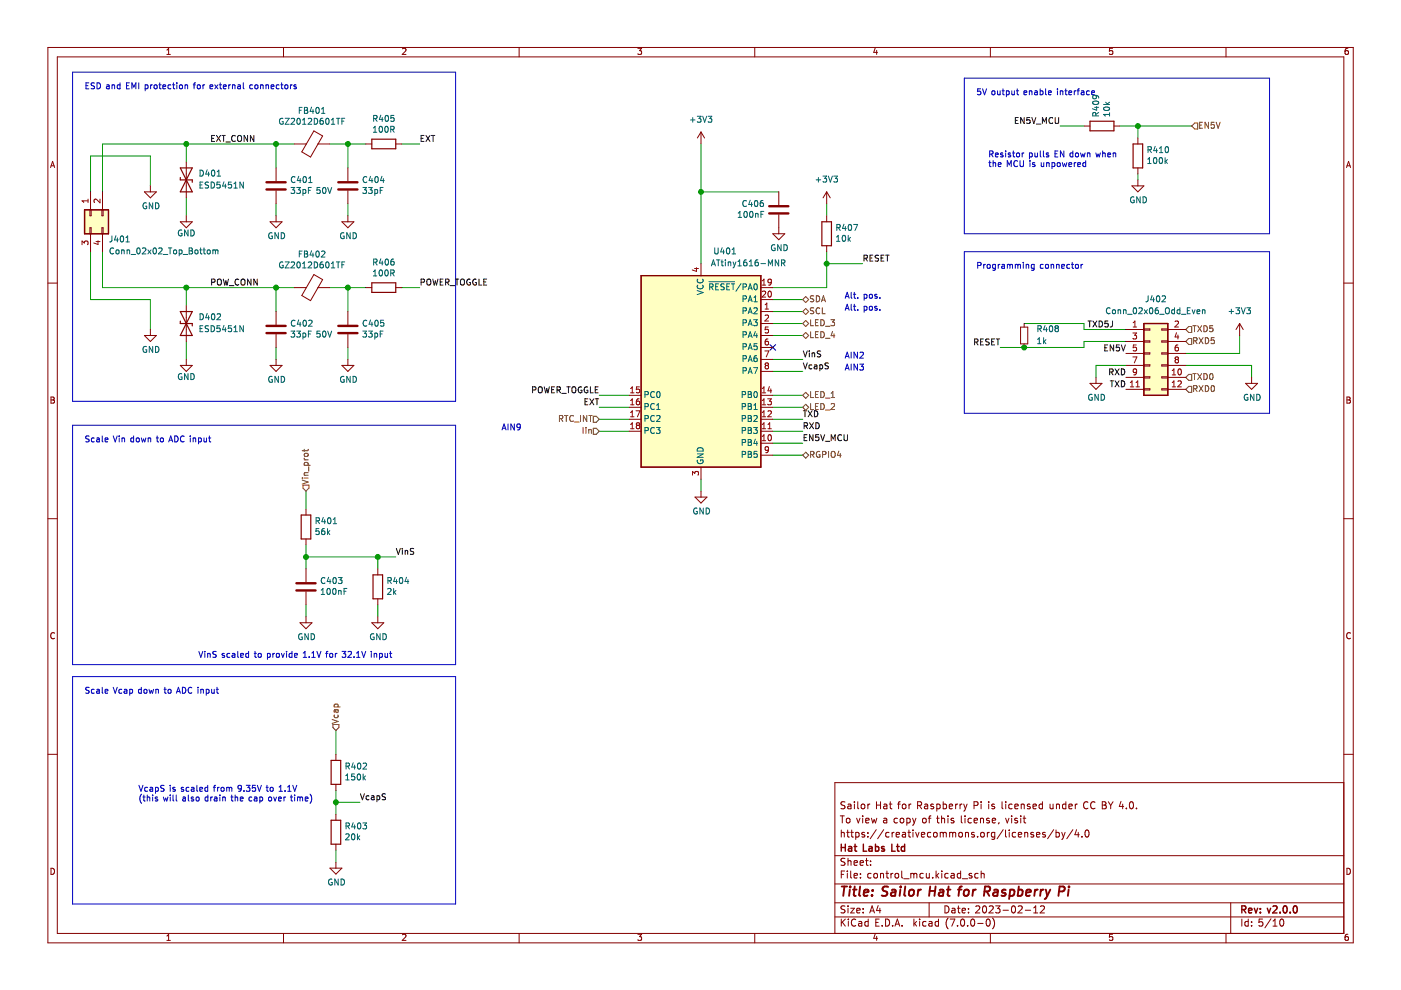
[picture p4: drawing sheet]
<svg xmlns="http://www.w3.org/2000/svg" width="297mm" height="210mm" viewBox="0 0 297 210" stroke-linecap="round" stroke-linejoin="round" font-family="sans-serif">
<path d="M.2 .1h296.9v209.8h-296.9z" fill-rule="evenodd" fill="#fff" stroke="#fff" stroke-width=".35"/>
<g fill="none" stroke="#840000" stroke-width=".21">
<path d="M10.2 10.1h276.7v189.8h-276.7zM12.2 12.1h272.7v185.8h-272.7zM35.4 11.5h.7M35.4 10.6l.3-.4v1.3M60.1 10.1v2M85.3 10.4l.5-.2 .3 .4-.8 .9h.8M110.1 10.1v2M135.2 10.2h.8l-.4 .5 .4 .2v.5l-.2 .1-.6-.1M160 10.1v2M185.6 10.2l-.4 .9h.9M185.9 10.7v.8M210 10.1v2"/>
<path d="M235.9 10.2h-.6l-.1 .7 .6-.1 .1 .6-.2 .1-.5-.1M259.9 10.1v2M285.8 10.2l-.4 .1-.2 .3v.7l.2 .2 .4-.1v-.6l-.4-.1-.2 .3M10.7 35.5l.5-1.3 .4 1.3M10.8 35.1h.7M31.9 39.4v1.3M39.5 34.3v7.6M58.5 35.6v2.8M62.3 30.5h2.6M66.5 27.8l1.9 1-2.6 4.5-1.8-1.1zM67.4 30.5h2.6M73.8 35.6v2.8"/>
<path d="M77.6 30.5h1.2M83.9 30.5h1.3M148.6 28v2.5M148.6 28l-.7 1.3M148.6 28l.8 1.3M229.8 26.7h1.3M236.2 26.7h1.2M240 39.4h2.5l-1.2 1.3zM241.3 29.3v1.2M241.3 35.6v1.3M241.3 38.1v1.3M285.5 35.5l.4-1.3 .4 1.3"/>
<path d="M285.6 35.1h.6M19.1 44.5h.2v1.3h-.2zM19.1 48.3h.2v1.3h-.2zM19.2 40.7v3.8M19.2 49.6v3.8M21.6 44.5h.3v1.3h-.3zM21.6 48.3h.3v1.3h-.3zM21.7 40.7v3.8M21.7 49.6v3.8M30.6 40.7h2.6l-1.3 1.2zM38.2 47h2.6l-1.3 1.3zM39.5 45.8v1.2"/>
<path d="M57.3 47h2.5l-1.3 1.3zM58.5 40.4v2.8M58.5 45.8v1.2M66.5 58.2l1.9 1.1-2.6 4.4-1.8-1zM72.5 47h2.5l-1.2 1.3zM73.8 40.4v2.8M73.8 45.8v1.2M148.6 55.9v2.5M163.8 49.6h2.6l-1.3 1.2zM165.1 40.7v2.8M165.1 45.5v4.1M175.3 40.7l-.8 1.2"/>
<path d="M175.3 40.7v2.5M175.3 45.8v1.2M175.3 52.1v1.3M175.3 40.7l.7 1.2M10.2 60h2M30.6 71.1h2.6l-1.3 1.3zM31.9 69.9v1.2M38.2 77.5h2.6l-1.3 1.2zM39.5 64.8v7.6M39.5 76.2v1.3M57.3 77.5h2.5l-1.3 1.2zM58.5 66.1v2.7"/>
<path d="M58.5 70.9v2.8M58.5 76.2v1.3M62.3 61h2.6M67.4 61h2.6M72.5 77.5h2.5l-1.2 1.2zM73.8 66.1v2.7M73.8 70.9v2.8M73.8 76.2v1.3M77.6 61h1.2M83.9 61h1.3M161.3 61h2.5M161.3 71.1h2.5"/>
<path d="M161.3 66.1h2.5M161.3 68.6h2.5M161.3 63.5h2.5M161.3 73.7h2.5M161.3 76.2h2.5M161.3 78.7h2.5M216.4 69.4h1.5v3.5h-1.5zM217.1 68.6v.8M217.1 72.9v.8M238.7 69.9h3.8M238.7 72.4h3.8M238.7 74.9h3.8"/>
<path d="M238.7 77.5h3.8M242.5 69.7h1.3v.3h-1.3zM242.5 72.3h1.3v.2h-1.3zM242.5 74.8h1.3v.3h-1.3zM242.5 77.3h1.3v.3h-1.3zM242.5 79.9h1.3v.2h-1.3zM246.3 79.9h1.3v.2h-1.3zM246.3 77.3h1.3v.3h-1.3zM246.3 74.8h1.3v.3h-1.3zM246.3 72.3h1.3v.2h-1.3zM246.3 69.7h1.3v.3h-1.3zM247.6 69.9h3.8"/>
<path d="M247.6 72.4h3.8M247.6 74.9h3.8M247.6 77.5h3.8M262.8 68.6l-.7 1.3M262.8 68.6v2.5M262.8 68.6l.8 1.3M284.9 60h2M10.8 84.2h.4l.3 .2-.3 .4 .3 .1 .1 .3-.3 .3h-.5zM10.8 84.8h.4M133.4 91.4h2.5M133.4 88.9h2.5M133.4 86.4h2.5"/>
<path d="M133.4 83.8h2.5M148.6 99v2.6M161.3 94h2.5M161.3 91.4h2.5M161.3 88.9h2.5M161.3 86.4h2.5M161.3 83.8h2.5M161.3 96.5h2.5M231.1 81.3h2.5l-1.2 1.3zM232.4 80v1.3M238.7 80h3.8M238.7 82.6h3.8"/>
<path d="M242.5 82.4h1.3v.3h-1.3zM246.3 82.4h1.3v.3h-1.3zM247.6 80h3.8M247.6 82.6h3.8M264.1 81.3h2.5l-1.2 1.3zM265.4 80v1.3M285.6 84.2h.4l.3 .2-.3 .4 .3 .1v.3l-.2 .3h-.5zM285.6 84.8h.4M10.2 110h2M64.9 107.9v1.3M64.9 114.3v1.2M147.4 105.4h2.5l-1.3 1.3z"/>
<path d="M148.6 104.1v1.3M284.9 110h2M11.6 134.3a.58 .58 0 0 0-.9 .5 .58 .58 0 0 0 .9 .5M63.6 132h2.5l-1.2 1.3zM64.9 120.6v2.8M64.9 125.4v2.8M64.9 130.8v1.2M78.8 132h2.6l-1.3 1.3zM80.1 120.6v1.3M80.1 127v1.2M80.1 130.8v1.2M286.3 134.3a.58 .58 0 0 0-.8 .5 .58 .58 0 0 0 .8 .5"/>
<path d="M10.2 159.9h2M71.2 160v1.2M284.9 159.9h2M71.2 166.3v1.3M71.2 172.6v1.3M71.2 179v1.3M178.2 173h.8M178.4 176v1.5M178.4 176.6l.2-.1 .3 .1 .1 .9M178.6 173v1.5M179.2 170.1l-.6-.1-.2 .1v.5l.6 .2 .2 .4-.3 .3-.6-.1M179.5 176.5h.6"/>
<path d="M179.5 173.6l.2-.1 .5 .1v.6l-.1 .2-.4 .1-.2-.2zM179.7 176v1.3l.4 .2M179.8 170.6h.6v.9M180.4 176.5h.5M180.4 170.8l-.5 .1-.2 .2 .2 .4 .5-.1M180.6 176v1.3l.3 .2M181.1 170v.1M181.1 170.5v1M181.4 176.6l.5-.1 .2 .3-.1 .6h-.6M181.4 176.5v1.5M181.6 173.5l.4 1 .3-1M181.9 170v1.3l.2 .2"/>
<path d="M182.6 170.6l.3-.1 .4 .1 .1 .6-.2 .2-.3 .1-.3-.2zM182.9 173v.1M182.9 173.5v1M183.3 176.6l-.4-.1-.2 .2 .1 .2 .5 .2v.3h-.6M183.5 174l.8-.2-.1-.2-.4-.1-.3 .2 .1 .7h.6M184 176.6v.1M184 177.3v.2M184 170.5v1M184.4 170.5l-.4 .3M184.8 173.5l.2 1 .3-.7 .3 .7 .3-1M185.8 175.9l-1.3 1.9M185.8 170v1.5"/>
<path d="M185.8 170.7h.9M186.7 170v1.5M187.4 175.9l-1.3 1.9M187.4 173.6h.5l.1 .9M187.4 170.6h.6v.9M188 173.8l-.5 .1-.2 .2 .2 .4 .5-.1M188 170.8l-.5 .1-.2 .2 .2 .4 .5-.1M188.5 176.6l-.4-.1-.3 .3 .1 .6h.6M188.5 170.5h.6M188.8 170v1.3l.3 .2M189.1 176.5v1M189.6 176.5l-.5 .3"/>
<path d="M190 177l.7-.2-.1-.2-.4-.1-.2 .2 .1 .7h.5M190.3 173.6l-.5-.1-.2 .3 .1 .6h.6M190.3 170.5h.6M190.9 170l-.4 .2v1.3M190.9 173.6l.2-.1 .5 .1v.6l-.1 .2-.4 .1-.2-.2zM191.4 176.6h.5l.1 .9M191.4 170.6l.2-.1 .4 .1 .1 .6-.2 .2-.3 .1-.2-.2zM192 176.8l-.5 .1-.2 .2 .2 .4 .5-.1M192.3 173.6l.4-.1 .3 .3-.2 .6h-.5M192.3 173.5v1.5M192.5 176.5h.6M192.7 176v1.3l.4 .2"/>
<path d="M192.7 170.5v1M193.2 170.5l-.5 .3M193.5 173.5l.3 1M193.6 176v.1M193.6 176.5v1M193.8 174.5l-.3 .5M194.1 176.5l.4 1 .4-1M194.2 173.5l-.4 1M194.6 170.8l.7-.1 .1-.2-.1-.4-.7-.1v1.5M194.9 170.8l.5 .7M195.4 177l.7-.2-.1-.2-.4-.1-.2 .2v.7h.6M195.7 173.6l.2-.1 .4 .1 .1 .6-.2 .2-.3 .1-.2-.2z"/>
<path d="M196.1 170.6h.5l.1 .9M196.7 170.8l-.5 .1-.2 .2 .2 .4 .5-.1M196.8 173.5h.6M197.3 176.6l-.4-.1-.3 .3 .2 .6h.5M197.4 173l-.4 .2v1.3M197.9 170.6l-.4-.1-.2 .2 .1 .2 .5 .2v.3h-.6M198 176.6l.2-.1 .4 .1 .1 .6-.1 .2-.4 .1-.2-.2zM198.6 173.5h.5M198.6 170.6l.4-.1 .3 .3-.1 .6h-.6M198.6 170.5v1.5M198.8 173v1.3l.3 .2M199.3 176.6l.5-.1 .2 .2"/>
<path d="M199.3 176.5v1M199.6 173.6l.2-.1 .4 .1 .1 .9M199.6 173v1.5M200 170.6l.4-.1 .3 .3-.2 .6h-.5M200 170v1.5M200 176.7l.2-.2 .4 .1v.9M200 176.7v.8M201 173v.1M201 173.5v1M201.3 171l.7-.2-.1-.2-.4-.1-.2 .2v.7h.6M201.3 176.6l.5-.1 .2 .2M201.3 176.5v1"/>
<path d="M202 176.7l.2-.2 .4 .1v.9M202 176.7v.8M202.2 173.6l-.4-.1-.2 .2 .1 .2 .5 .2v.3h-.6M202.6 170.5v1M203 170.5l-.4 .3M203.3 176.6l.3-.1 .4 .1 .1 .6-.2 .2-.3 .1-.3-.2zM203.5 170.5v1M203.8 173v1.3l.2 .2M204 170.5l-.5 .3M204.3 170.5l.4 1M204.6 173v.1M204.6 173.5v1"/>
<path d="M204.7 171.5l-.4 .5M204.7 176.5v1M204.7 176.6l.2-.1 .4 .1v.9M205 170.5l-.3 1M206 173.6l-.5-.1-.3 .3 .2 .6h.6M206.5 170.8l.7-.1 .2-.2-.1-.4-.8-.1v1.5M206.5 174l.7-.2v-.2l-.5-.1-.2 .2 .1 .7h.6M206.6 176.6l-.4-.1-.2 .2 .1 .2 .5 .2v.3h-.6M207.3 177.3v.2M207.9 173.6l.2-.1 .4 .1v.9M207.9 173.5v1M208 176.6l.2-.1 .4 .1 .1 .6-.1 .2-.4 .1-.2-.2z"/>
<path d="M208 170v.1M208 170.5v1M209.3 176.5v1M209.6 170v.1M209.6 170.5v1M209.7 173.6l-.3-.1-.2 .2v.2l.5 .2v.3h-.5M209.8 176.5l-.5 .3M210.4 174l.7-.2-.1-.2-.4-.1-.2 .2 .1 .7h.5M210.8 170.6l-.3-.1-.2 .2v.2l.5 .2v.3h-.5M210.9 176.6l-.4-.1-.3 .3 .1 .6h.6M210.9 176.5v1.2l-.3 .3-.3-.1M211.8 174.4l-.1 .3"/>
<path d="M212.5 170v1.3l.2 .2M212.7 175.9l-1.3 1.9M213.2 176v1.3l.2 .2M213.2 173.5l.4 1 .3-1M213.2 170v.1M213.2 170.5v1M214 176v.1M214 176.5v1M214.5 173v.1M214.5 173.5v1M214.6 170.6l-.4-.1-.3 .3 .1 .6h.6M215.2 171l.7-.2-.1-.2-.4-.1-.2 .2v.7h.6"/>
<path d="M215.3 176.6l-.4-.1-.3 .3 .2 .6h.5M215.7 173.6l-.4-.1-.2 .2 .1 .2 .5 .2v.3h-.6M215.9 177l.7-.2-.1-.2-.4-.1-.2 .2 .1 .7h.5M216.4 173v.1M216.4 173.5v1M216.5 170.6l.2-.1 .4 .1 .1 .9M216.5 170.5v1M216.9 173.5h.6M217.1 173v1.3l.4 .2M217.3 176.6l.2-.1 .3 .1 .1 .9M217.3 176.5v1M218.4 170.6l-.4-.1-.2 .2 .1 .2 .5 .2v.3h-.6"/>
<path d="M219 171l.7-.2v-.2l-.5-.1-.2 .2 .1 .7h.6M219.1 176.6l-.3-.1-.3 .2 .1 .2 .5 .2v.3h-.6M219.8 177l.7-.2-.1-.2-.4-.1-.2 .2v.7h.6M221 170v1.5M221 170.6l-.4-.1-.3 .3 .1 .6h.6M221.6 176.6l-.3-.1-.3 .2 .1 .2 .5 .2v.3h-.6M222.6 170.5l.1 .9 .4 .1 .2-.2M223.3 170.5v1M223.4 175.9l-1.3 1.9M223.9 176.6l.4-.1 .3 .3-.1 .6h-.6M223.9 176v1.5M224 170.6l.2-.1 .4 .1v.9"/>
<path d="M224 170.5v1M225.1 176.5l.4 1M225.5 177.5l-.4 .5M225.8 176.5l-.3 1M226 170.6l-.4-.1-.3 .3 .1 .6h.6M226 170v1.5M226.6 171l.7-.2v-.2l-.5-.1-.2 .2 .1 .7h.6M227.5 175.9l-1.3 1.9M228 170.5v1M228.3 175.9l-.4 1.1h.9M228.4 170.5l-.4 .3M228.6 176.5v1"/>
<path d="M229.4 177.3v.2M230.2 176.1l.2-.1a.8 .8 0 0 1 .5 .7 .8 .8 0 0 1-.5 .8l-.4-.6zM230.7 170.1a.71 .71 0 0 0-1 .5 .71 .71 0 0 0 .7 .9l.3-.2M232.2 170.1a.71 .71 0 0 0-1 .5 .71 .71 0 0 0 .7 .9l.3-.2M233.7 170h.5l.3 .3-.3 .4 .3 .1 .1 .4-.3 .3h-.6zM233.7 170.7h.5M235 170l.5 .8M235.5 170.8v.7M236 170l-.5 .8M237.7 169.9l-.4 1.1h.9M238 170.5v1M238.8 171.3v.2"/>
<path d="M239.6 170.1l.2-.1a.8 .8 0 0 1 .5 .7 .8 .8 0 0 1-.5 .8l-.3-.6zM241 171.3v.2M284.9 165.9h-107.9v32M10.8 184.1a.66 .66 0 0 1 .8 .6 .66 .66 0 0 1-.8 .7zM35.4 198.5l.3-.4v1.3M35.4 199.4h.7M60.1 197.9v2M70 184.1h2.5l-1.3 1.2zM71.2 182.8v1.3M85.3 198.2l.5-.1 .3 .4-.8 .9h.8M110.1 197.9v2M135.2 198.1h.8l-.4 .5 .4 .1v.6l-.2 .1-.6-.1"/>
<path d="M160 197.9v2M177 194.4h107.9M177 191.4h107.9M177 187.4h107.9M177 181.4h107.9M178.4 185.4h.5M178.4 194.9v1.5M178.6 195.5l.6 .9M179.1 184.7h-.7v1.5M179.2 192.1h-.6l-.2 .1v.4l.6 .3 .2 .4-.3 .3-.6-.1M179.2 182h-.6l-.2 .1v.4l.6 .3 .2 .4-.3 .3-.6-.1M179.2 194.9l-.8 .8"/>
<path d="M179.7 184.7v.1M179.7 185.2v1M179.8 182v1.5M179.8 192.1v.1M179.8 192.6v1M179.8 182.6l.2-.1h.4v1M179.9 194.9v.1M179.9 195.4v1M180.4 192.6h.7l-.7 1h.7M180.4 184.7v1.3l.2 .2M181.1 183l.7-.2-.1-.3h-.4l-.2 .2v.7h.6M181.1 185.7l.7-.2-.1-.3h-.4l-.2 .2v.7h.6"/>
<path d="M181.4 195a.71 .71 0 0 0-1 .5 .71 .71 0 0 0 .7 .9l.3-.2M181.6 193.1l.8-.2-.1-.3h-.4l-.3 .2 .1 .7h.6M182.1 195.4h.5l.1 1M182.4 183l.7-.2-.1-.3h-.4l-.2 .2v.7h.6M182.4 186v.2M182.4 185.2v.2M182.7 195.7l-.5 .1-.2 .2 .2 .4 .5-.1M183 193.4v.2M183 192.6v.2M183.5 182.5h.6M183.7 182v1.3l.4 .2M184.1 195.4h-.5l-.2 .2 .1 .7h.6"/>
<path d="M184.1 194.9v1.5M184.4 193.6l.5-1.5 .5 1.5M184.5 193.1h.8M184.6 183.3v.2M184.6 182.5v.2M184.7 185.2h-.4l-.3 .3 .1 .6h.6M185.3 185.3l.2-.1 .5 .1v.6l-.1 .2-.4 .1-.2-.2zM185.6 198l-.4 1h.9M185.7 195.6h.5M185.9 198.5v.9M186.2 192l-.4 1.1h1M186.4 194.9h-.7v1.5h.7"/>
<path d="M186.5 192.6v1M186.7 185.3l.2-.1h.4v1M186.7 185.2v1M187 196.2v.2M187.8 194.9a.76 .76 0 0 1 .8 .7 .76 .76 0 0 1-.8 .8zM187.8 185.2h.6M188 184.7v1.3l.4 .2M188.9 185.2v1M189.3 196.2v.2M189.3 185.2l-.4 .3M189.8 196.4l.5-1.5 .5 1.5M189.8 185.3l.2-.1 .5 .1v.6l-.1 .2-.4 .1-.2-.2z"/>
<path d="M189.9 195.9h.7M191.2 184.7v1.3l.2 .2M191.3 196.2v.2M191.6 186.3h1.2M193.1 185.3l.4-.1 .3 .2M193.1 185.2v1M193.8 185.4l.2-.2h.3l.1 1M193.8 185.4v.8M193.8 194.9v1.5M193.9 195.8l.4 .6M194.3 195.4l-.5 .5M195 194.9v.1"/>
<path d="M195 195.4v1M195.8 185.2h-.5l-.3 .3 .2 .6h.6M196.3 195.4h-.4l-.3 .2 .2 .7h.5M196.4 185.2l.1 .9 .3 .1 .2-.2M197 195.4h.5l.1 1M197 191.4v3M197 185.2v1M197.6 195.7l-.5 .1-.2 .2 .2 .4 .5-.1M197.7 186v.2M198.5 184.7v1.5M198.6 185.6l.4 .6M199 195.4h-.5l-.2 .2 .1 .7h.6"/>
<path d="M199 194.9v1.5M199 185.2l-.5 .5M199.7 184.7v.1M199.7 185.2v1M200.3 192.1a.76 .76 0 0 1 .9 .7 .76 .76 0 0 1-.9 .8zM201 194.6a1.72 1.72 0 0 0 0 2.3M201 185.2h-.4l-.3 .3 .2 .6h.5M201.4 194.9h1l-.6 1.5M201.7 185.2h.5l.1 1M201.8 192.6h.6l.1 1M202.3 185.5l-.5 .1-.2 .2 .2 .4 .5-.1M202.5 192.9l-.5 .1-.2 .2 .2 .4 .5-.1"/>
<path d="M203 192.6h.6M203 196.2v.2M203.2 192.1v1.3l.4 .2M203.7 185.2h-.5l-.2 .3 .1 .6h.6M203.7 184.7v1.5M203.8 195l.2-.1a.8 .8 0 0 1 .5 .7 .8 .8 0 0 1-.5 .8l-.3-.6zM204 193.1l.7-.2-.1-.3h-.4l-.2 .2 .1 .7h.5M204 186.3h1.2M205.2 196.2v.2M205.3 193.4v.2M205.3 192.6v.2M205.9 195l.3-.1a.8 .8 0 0 1 .5 .7 .8 .8 0 0 1-.5 .8l-.4-.6z"/>
<path d="M206 185.2h-.3l-.2 .2v.2l.5 .1v.4h-.5M206.9 192.2l.6-.1 .2 .4-.9 1.1h.9M207.3 195.8h1.1M207.4 185.2h-.4l-.3 .3 .1 .6h.6M208 185.3l.2-.1h.4l.1 1M208 184.7v1.5M208.5 192.2l.2-.1a.8 .8 0 0 1 .5 .7 .8 .8 0 0 1-.5 .8l-.4-.6zM209.2 195l.2-.1a.8 .8 0 0 1 .6 .7 .8 .8 0 0 1-.6 .8l-.3-.6zM209.7 192.2l.6-.1 .3 .4-.9 1.1h.9M210 197.9v2M210.4 194.6a1.72 1.72 0 0 1 0 2.3M211.1 192.1h.9l-.5 .5 .5 .2v.6l-.3 .2-.6-.2"/>
<path d="M212.7 193h1.1M214.6 192.2l.2-.1a.8 .8 0 0 1 .5 .7 .8 .8 0 0 1-.5 .8l-.4-.6zM215.9 192.2l.5-.1 .3 .4-.9 1.1h.9M217.4 193h1.1M219.2 193.6h.8M219.2 192.5l.4-.4v1.5M220.6 192.2l.6-.1 .2 .4-.9 1.1h.9M235.9 198.1h-.6l-.1 .6 .6-.1 .1 .7-.2 .1-.5-.1M259.9 197.9v2M260.9 191.4v6.5M263.3 194.9v1.5M264.6 195.4h-.4l-.3 .2 .2 .7h.5"/>
<path d="M264.6 194.9v1.5M265.4 196.2v.2M265.4 195.4v.2M267.7 194.9h-.7l-.1 .7 .2-.2 .5 .1 .2 .2-.1 .5-.2 .2-.6-.2M269.5 194.8l-1.3 1.9M269.9 196.4h.9M269.9 195.3l.4-.4v1.5M271.5 195l.2-.1a.8 .8 0 0 1 .5 .7 .8 .8 0 0 1-.5 .8l-.4-.6zM285.6 184.1a.66 .66 0 0 1 .7 .6 .66 .66 0 0 1-.7 .7zM285.8 198.1h-.4l-.2 .3v.7l.2 .3 .4-.1v-.7h-.4l-.2 .2"/>
</g>
<g fill="none" stroke="#840000" stroke-width=".3">
<path d="M178.4 179v1.5M178.4 179.7h.8M179.2 179v1.5M179.9 179.5h.6l.1 1M180.6 179.8l-.5 .1-.2 .2 .2 .4 .5-.1M181.1 179.5h.5M181.3 179v1.3l.3 .2M183 179v1.5h.8M184.3 179.5h.5l.1 1M184.9 179.8l-.5 .1-.2 .2 .2 .4 .5-.1M185.6 179.5h.4l.3 .3-.1 .6h-.6M185.6 179v1.5"/>
<path d="M187.5 179.5h-.4l-.2 .2 .1 .2 .5 .1v.4h-.6M189.1 179v1.5h.7M190.1 179.5h.6M190.3 179v1.3l.4 .2M191.8 179.5h-.4l-.3 .3 .1 .6h.6M191.8 179v1.5M263.3 192.9l.7-.1 .1-.2v-.4l-.8-.1v1.5M263.6 192.9l.5 .7M264.7 193.1l.7-.2v-.3h-.5l-.2 .2 .1 .7h.6M265.9 192.6l.4 1 .3-1M267.2 193.4v.2M267.2 192.6v.2"/>
<path d="M268.7 192.6l.3 1 .4-1M269.9 192.2l.6-.1 .3 .4-1 1.1h1M271.4 193.4v.2M272.2 192.2l.2-.1a.8 .8 0 0 1 .5 .7 .8 .8 0 0 1-.5 .8l-.4-.6zM273.5 193.4v.2M274.3 192.2l.2-.1a.8 .8 0 0 1 .6 .7 .8 .8 0 0 1-.6 .8l-.3-.6z"/>
</g>
<g fill="none" stroke="#840000" stroke-width=".4">
<path d="M178.5 188h1.1M179 188l-.2 2M180.2 188.6l-.2 1.4M180.3 188l-.1 .1M180.9 188.6h.7M181.2 188l-.2 1.7 .1 .2 .3 .1M182.4 188l-.3 1.7 .3 .3M183.1 189.3l1-.2v-.4h-.8l-.2 1 .2 .3 .6-.1M184.9 189.8v.2M185 188.7v.2M188.3 188a.85 .85 0 0 0-1.1 .1v.6l.9 .5-.1 .6a.85 .85 0 0 1-1.1 .1M189.1 188.7h.7v1.3"/>
<path d="M189.9 189.1l-.7 .1a.4 .4 0 0 0-.3 .3 .4 .4 0 0 0 .2 .5l.7-.1M190.9 188.6l-.2 1.4M191 188v.1M191.9 188l-.2 1.7 .3 .3M192.9 188.8l.1-.1a.5 .5 0 0 1 .8 .3l-.1 .6-.2 .3a.5 .5 0 0 1-.8-.3zM194.7 188.6l-.2 1.4M195.3 188.6l-.4 .1-.2 .3M197.1 188.9h1.1M197.2 188l-.2 2M198.4 188l-.3 2M199.2 188.7h.8l-.1 1.3M200 189.1l-.6 .1a.4 .4 0 0 0-.4 .3 .4 .4 0 0 0 .3 .5l.6-.1"/>
<path d="M200.8 188.6h.7M201.1 188l-.2 1.7 .1 .2 .4 .1M203.1 188.6h.8M203.9 188h-.3l-.2 .2-.2 1.8M204.5 188.8l.1-.1a.5 .5 0 0 1 .8 .3v.6l-.3 .3a.5 .5 0 0 1-.8-.3zM206.3 188.6l-.1 1.4M206.9 188.6l-.4 .1-.2 .3M208.7 189h.8l.3-.2a.51 .51 0 0 0-.2-.8h-.7l-.3 2M209.2 189l.5 1M210.8 188.7h.7v1.3M211.6 189.1l-.7 .1a.4 .4 0 0 0-.3 .3 .4 .4 0 0 0 .2 .5l.7-.1M213.2 188.7a.49 .49 0 0 0-.8 .3l.1 .2 .6 .2 .1 .3-.3 .3-.6-.1"/>
<path d="M214.2 188.7h.7l.2 .3-.1 .6a.66 .66 0 0 1-1 .3M214.2 188.6l-.3 2M215.9 188.7h.8l.1 .3v.6a.66 .66 0 0 1-1 .3M216 188l-.2 2M217.6 189.3l.9-.2v-.4h-.8l-.2 1 .3 .3 .5-.1M219.5 188.6l-.2 1.4M220 188.6l-.4 .1-.2 .3M220.7 188.6l-.2 1.4M221.3 188.6l-.4 .1-.3 .3M221.7 188.6l.3 1.4M222 190l-.2 .4-.3 .2M222.7 188.6l-.7 1.4"/>
<path d="M224.5 189h.8l.3-.2a.51 .51 0 0 0-.2-.8h-.7l-.3 2M226.6 188.6l-.2 1.4M226.7 188l-.1 .1"/>
</g>
<g fill="#ffffc2" stroke="#ffffc2" stroke-width=".35">
<path d="M242.5 68.6h5.1v15.2h-5.1z" fill-rule="evenodd"/>
<path d="M17.9 44.5h5.1v5.1h-5.1z" fill-rule="evenodd"/>
<path d="M135.9 58.4h25.4v40.6h-25.4z" fill-rule="evenodd"/>
</g>
<g fill="none" stroke="#840000" stroke-width=".25">
<path d="M38.2 35.6h2.6l-2.6 5.1h2.6zM38.2 37.6v.5h2.6v.5M78.8 29.5h5.1v2h-5.1zM231.1 25.7h5.1v2h-5.1zM240.2 30.5h2.1v5.1h-2.1zM17.9 44.5h5.1v5.1h-5.1zM78.8 60h5.1v2h-5.1zM135.9 58.4h25.4v40.6h-25.4zM174.3 47h2v5.1h-2zM38.2 68.1v.5h2.6v.5M38.2 66.1h2.6l-2.6 5h2.6zM242.5 68.6h5.1v15.2h-5.1z"/>
<path d="M63.9 109.2h2v5.1h-2zM79.1 121.9h2v5.1h-2zM70.2 161.2h2v5.1h-2zM70.2 173.9h2v5.1h-2z"/>
</g>
<path d="M163.2 73.1l1.3 1.2M164.5 73.1l-1.3 1.2" fill="none" stroke="#000084" stroke-width=".21"/>
<g fill="none" stroke="#0000c2" stroke-width=".21">
<path d="M15.4 15.3h81.2v69.8h-81.2zM18.2 18.2h.5M18.8 17.6h-.6v1.2h.6M20 17.6l-.6 .1v.3l.5 .3 .1 .3-.2 .2h-.5M20.6 17.6a.64 .64 0 0 1 .7 .6 .64 .64 0 0 1-.7 .6zM22.6 18h.5l.1 .8M23.2 18.3l-.6 .2 .1 .3h.5M23.8 18.1l.4-.1 .1 .8M23.8 18v.8M25.5 18h-.4l-.3 .2 .2 .6h.5M25.5 17.6v1.2M26.8 18.2h.4"/>
<path d="M27.4 17.6h-.6v1.2h.6M28 18.8v-1.2l.4 .9 .4-.9v1.2M29.4 17.6v1.2M30.8 18h.3l.3 .2-.1 .6h-.5M30.8 18v1.3M31.9 18v.8M32.3 18l-.4 .2M32.7 18.1l.2-.1 .4 .1-.1 .7-.5-.1zM33.7 18h.5M33.9 17.6v1l.3 .2M34.5 18.4l.6-.1v-.3h-.4l-.2 .2 .1 .6h.5M36.2 18h-.3l-.3 .2 .1 .6h.5"/>
<path d="M36.6 18h.5M36.8 17.6v1l.3 .2M37.5 17.6v.1M37.5 18v.8M38.1 18.1l.2-.1 .3 .1v.7l-.5-.1zM39.2 18.1l.5-.1 .1 .8M39.2 18v.8M41 18h.5M41.5 17.6l-.3 .1v1.1M41.9 18.1l.2-.1 .3 .1v.7l-.5-.1zM43 18v.8M43.4 18l-.4 .2"/>
<path d="M44.5 18.4l.6-.1v-.3h-.4l-.2 .2 .1 .6h.5M45.5 18l.7 .8M46.2 18l-.7 .8M46.5 18h.5M46.7 17.6v1l.3 .2M47.4 18.4l.6-.1-.1-.3h-.4l-.1 .2v.6h.5M48.5 18v.8M48.9 18l-.4 .2M49.3 18.1l.5-.1v.8M49.3 18v.8M50.4 18h.5l.1 .8M51 18.3l-.6 .2 .2 .3h.4"/>
<path d="M51.6 17.6v1l.2 .2M53.6 18h-.4l-.3 .2 .2 .6h.5M54.1 18.1l.2-.1 .3 .1v.7l-.5-.1zM55.2 18.1l.5-.1 .1 .8M55.2 18v.8M56.4 18.1l.5-.1v.8M56.4 18v.8M57.5 18.4l.6-.1-.1-.3h-.3l-.2 .2v.6h.5M59.2 18h-.4l-.2 .2 .1 .6h.5M59.5 18h.5M59.7 17.6v1l.3 .2M60.4 18.1l.2-.1 .4 .1-.1 .7-.5-.1z"/>
<path d="M61.6 18v.8M61.9 18l-.3 .2M62.8 18h-.3l-.2 .2 .1 .1 .4 .2v.3h-.5M204.5 16.6h64.7v33h-64.7zM207.9 18.8h-.6l-.1 .6h.6l.1 .6-.2 .1-.5-.1M208.3 18.8l.4 1.3 .5-1.3M210.4 19.4l.1-.1 .4 .1-.1 .6h-.4zM211.5 19.3l.1 .7h.4M212 19.3v.8M212.5 19.3h.4M212.6 18.8v1.1l.3 .2M213.4 19.3h.3l.3 .2-.1 .5h-.5"/>
<path d="M213.4 19.3v1.2M214.5 19.3l.1 .7h.5M215.1 19.3v.8M215.5 19.3h.5M215.7 18.8v1.1l.3 .2M217.1 19.7l.6-.1-.1-.3h-.3l-.2 .1 .1 .6h.4M218.2 19.4l.5-.1 .1 .8M218.2 19.3v.8M219.4 19.3h.5v.8M219.9 19.6l-.6 .2 .2 .3 .4-.1M220.5 18.8v1.3M220.5 19.3h.4l.2 .2-.1 .5h-.5"/>
<path d="M221.7 18.8v1.1l.2 .2M222.3 19.7l.6-.1-.1-.3h-.3l-.2 .1 .1 .6h.4M224.2 18.8v.2M224.2 19.3v.8M224.8 19.3v.8M224.8 19.4l.5-.1v.8M225.8 19.3h.5M226 18.8v1.1l.3 .2M226.6 19.7l.6-.1v-.3h-.4l-.2 .1 .1 .6h.5M227.8 19.3v.8M228.1 19.3l-.3 .2M228.4 19.3h.5"/>
<path d="M228.9 18.8l-.3 .2v1.1M229.3 19.3h.5v.8M229.8 19.6l-.6 .2 .2 .3 .4-.1M231 19.3h-.4l-.2 .2 .1 .5h.5M231.5 19.7l.6-.1-.1-.3h-.4l-.1 .1v.6h.5M209.7 34.5h.4M209.8 34.1v1l.3 .2M209.8 32.7l.6-.1 .1-.5-.7-.1v1.3M210.1 32.7l.5 .6M210.6 34.1v1.2M210.6 34.6l.4-.1 .1 .8M211 32.8l.6-.1v-.2l-.4-.1-.2 .2 .1 .6h.5"/>
<path d="M211.6 34.9l.6-.1v-.3h-.4l-.2 .2 .1 .6h.5M212.6 32.5l-.3-.1-.2 .2 .1 .2 .4 .1v.3h-.5M213.2 32v.1M213.2 32.4v.9M213.6 35.3v-1.2l.4 .9 .4-.9v1.2M214.2 32.5l-.3-.1-.1 .2v.2l.4 .1v.3h-.4M214.7 32.4h.4M214.8 32v1.1l.3 .2M215.6 32.5l.2-.1 .3 .1v.7h-.5zM215.7 34.2a.56 .56 0 0 0-.8 .5 .56 .56 0 0 0 .8 .5M216.3 34.1v1l.2 .2h.4l.1-.2v-1M216.7 32.4v.9"/>
<path d="M217.1 32.4l-.4 .3M218.3 32.5l.3-.1 .3 .3-.1 .5h-.5M218.3 32.4v1.3M218.4 34.1v.1M218.4 34.5v.8M219.4 34.5h-.3l-.2 .2 .1 .1 .4 .2v.3h-.5M219.4 32.4l.1 .8h.5M220 32.4v.9M220.6 32v1.1l.1 .2M220.8 34.5v.8l.5-.1M221.2 32v1.1l.2 .2M221.3 34.5v.8"/>
<path d="M221.9 34.6l.5-.1v.8M221.9 34.5v.8M222.3 32.5l-.3-.1-.2 .2 .1 .2 .4 .1v.3h-.5M223.1 34.5h.3l.3 .2-.2 .6h-.4M223.1 34.5v1.2M223.7 32.6h.4M224.2 34.6l.2-.1 .3 .1v.7l-.5-.1zM224.3 32h-.6v1.3h.6M225.2 34.5l.3 .8 .2-.6 .3 .6 .2-.8M225.6 32v1.3l-.8-1.3v1.3M226.6 34.9l.6-.1v-.3h-.4l-.2 .2 .1 .6h.5M227.5 32.5l-.4-.1-.2 .3 .1 .5h.5"/>
<path d="M227.5 32v1.3M227.8 34.5v.8M228.1 32.5l.3-.1 .3 .3v.3l-.3 .3-.4-.3zM228.1 34.5l-.3 .2M228.5 34.9l.6-.1-.1-.3h-.3l-.2 .2 .1 .6h.4M229.1 32.4l.2 .9 .3-.6 .2 .6 .3-.9M230.2 34.5h-.4l-.2 .2 .1 .6h.5M230.2 34.1v1.2M230.5 32.5h.5l.1 .8M230.5 32.4v.9M232.3 32.4l.3 .9 .2-.6 .3 .6 .2-.9M233.8 32.5h.5v.8"/>
<path d="M233.8 32v1.3M234.9 32.8l.6-.1-.1-.2-.3-.1-.2 .2v.6h.5M236 32.5h.5l.1 .8M236 32.4v.9M204.5 53.4h64.7v34.2h-64.7zM207.3 56.3l.6-.1 .1-.4-.7-.2v1.3M208.6 56.1v.8M208.9 56.1l-.3 .2M209.3 56.2l.2-.1 .4 .1-.1 .6h-.5zM211 56.1h-.3l-.3 .2 .2 .5h.4M211 56.1v1l-.2 .2h-.3M211.6 56.1v.8"/>
<path d="M212 56.1l-.4 .2M212.4 56.1h.5l.1 .8M213 56.4l-.6 .2 .2 .3 .4-.1M213.6 56.2l.3-.1 .2 .1M213.6 56.1v.8M214.1 56.2l.2-.1h.3l.1 .8M214.1 56.2v.7M215.3 56.2l.3-.1 .2 .1M215.3 56.1v.8M215.8 56.2l.2-.1h.3l.1 .8M215.8 56.2v.7M217 55.6v.2"/>
<path d="M217 56.1v.8M217.6 56.2l.4-.1 .1 .8M217.6 56.1v.8M219.3 56.1h-.4l-.2 .2 .1 .5h.5M219.3 56.1v1l-.3 .2h-.3M221.2 56.1h-.4l-.2 .2 .1 .5h.5M221.7 56.2l.2-.1 .4 .1-.1 .6h-.5zM222.9 56.2l.4-.1 .1 .8M222.9 56.1v.8M224 56.2l.5-.1 .1 .8M224 56.1v.8M225.1 56.5l.6-.1-.1-.3h-.3l-.2 .1 .1 .6h.4"/>
<path d="M226.8 56.1h-.4l-.2 .2 .1 .5h.5M227.1 56.1h.5M227.3 55.6v1.1l.3 .2M228.1 56.2l.1-.1 .4 .1-.1 .6h-.4zM229.2 56.1v.8M229.6 56.1l-.4 .2M179.2 75.9l.4-1.2 .4 1.2M179.2 78.5l.4-1.3 .4 1.3M179.2 63.2l.4-1.2 .4 1.2M179.2 65.8l.4-1.3 .4 1.3M179.3 75.6h.6M179.3 78.1h.6"/>
<path d="M179.3 62.9h.6M179.3 65.4h.6M180.5 62v1.1l.1 .1M180.5 64.5v1.1l.1 .2M180.5 74.7v1.2M180.5 77.2v1.3M180.9 62.4h.5M180.9 64.9h.5M181.1 62v1.1l.3 .1M181.1 64.5v1.1l.3 .2M181.8 74.7v1.2l-.7-1.2v1.2M181.8 77.2v1.3l-.7-1.3v1.3"/>
<path d="M181.9 63.1v.1M181.9 65.7v.1M182.3 77.2h.8l-.5 .5 .4 .1v.5l-.2 .2-.5-.2M182.3 74.8l.5-.1 .3 .3-.8 .9h.8M183.2 62.5l.4-.1 .2 .2-.1 .6h-.5M183.2 65l.4-.1 .2 .3-.1 .5h-.5M183.2 62.4v1.3M183.2 64.9v1.3M184.4 62.5l.2-.1 .3 .1v.7l-.5-.1zM184.4 65.1l.2-.2 .3 .2v.6h-.5zM185.9 62.5l-.3-.1-.1 .2v.2l.4 .1v.3h-.4M185.9 65l-.3-.1-.1 .2v.2l.4 .1v.3h-.4"/>
<path d="M186.5 63.1v.1M186.5 65.7v.1M15.4 90.2h81.2v50.7h-81.2zM18.9 92.5h-.7v.4l.6 .3 .1 .3-.2 .2-.5-.1M20 92.9h-.4l-.2 .2 .1 .5h.5M20.5 92.9h.5l.1 .8M21.1 93.2l-.6 .2 .1 .3 .5-.1M21.7 92.4v1.1l.2 .2M22.3 93.3l.6-.1-.1-.3h-.3l-.2 .1v.6h.5M24 92.4l.4 1.3 .4-1.3M25.3 92.4v.1M25.3 92.9v.8"/>
<path d="M25.9 93l.5-.1v.8M25.9 92.9v.8M28.3 92.9h-.3l-.3 .2 .1 .5h.5M28.3 92.4v1.3M28.9 93l.2-.1 .4 .1-.1 .6h-.5zM30 92.9l.2 .8 .2-.6 .3 .6 .2-.8M31.4 93l.5-.1 .1 .8M31.4 92.9v.8M33.1 92.9h.5M33.3 92.4v1.1l.3 .2M34 93l.2-.1 .4 .1-.1 .6h-.5zM35.8 93.7l.4-1.3 .4 1.3"/>
<path d="M35.9 93.3h.6M37 92.4a.64 .64 0 0 1 .8 .7 .64 .64 0 0 1-.8 .6zM39 92.5a.56 .56 0 0 0-.8 .6 .56 .56 0 0 0 .8 .5M40.3 92.4v.1M40.3 92.9v.8M40.9 93l.5-.1 .1 .8M40.9 92.9v.8M42.1 92.9h.4l.2 .2-.1 .5h-.5M42.1 92.9v1.2M43.2 92.9l.1 .7h.5M43.8 92.9v.8M44.2 92.9h.5"/>
<path d="M44.4 92.4v1.1l.3 .2M106.4 91.2l.5-1.3 .4 1.3M106.6 90.8h.6M107.7 89.9v1.3M109 89.9v1.3l-.7-1.3v1.3M110.3 90.4l-.2 .3-.4-.1-.1-.6 .5-.1 .2 .2v.8l-.2 .2-.4 .1M42.2 138.1l.4 1.3 .4-1.3M43.4 138.1v.1M43.4 138.5v.9M44 138.5v.9M44 138.7l.5-.1 .1 .8M45.8 138.2h-.6v.4l.5 .2 .1 .3-.2 .3-.5-.1"/>
<path d="M47.6 138.6l-.3-.1-.2 .2v.2l.5 .1v.3h-.5M48.7 138.6l-.3-.1-.3 .3 .1 .5h.5M49.3 138.6h.4l.1 .8M49.8 138.8l-.6 .3 .2 .3 .4-.1M50.4 138.1v1.1l.2 .2M51 139l.6-.2v-.2l-.4-.1-.2 .2 .1 .6h.5M52.7 138.6l-.4-.1-.2 .3 .1 .5h.5M52.7 138.1v1.3M53.9 138.5h.5M54.1 138.1v1.1l.3 .2M54.8 138.7l.2-.2 .3 .2v.6h-.5zM56.7 138.6l.4-.1 .2 .3-.1 .5h-.5"/>
<path d="M56.7 138.5v1.3M57.9 138.5v.9M58.2 138.5l-.3 .3M58.6 138.7l.2-.2 .4 .2-.1 .6h-.5zM59.7 138.5l.3 .9 .3-.9M60.8 138.1v.1M60.8 138.5v.9M61.9 138.6l-.4-.1-.2 .3 .1 .5h.5M61.9 138.1v1.3M62.4 139l.6-.2v-.2l-.4-.1-.2 .2 .1 .6h.5M64.3 139.4h.7M64.3 138.5l.4-.4v1.3"/>
<path d="M65.6 139.3v.1M66.1 138.5l.4-.4v1.3M66.1 139.4h.7M67.2 138.1l.4 1.3 .4-1.3M69 138.5h.5M69.5 138.1l-.3 .2v1.1M70 138.7l.1-.2 .4 .2-.1 .6h-.4zM71.1 138.5v.9M71.5 138.5l-.4 .3M72.5 138.1h.8l-.4 .5 .3 .1v.6l-.1 .1-.6-.1M73.8 138.2l.5-.1 .2 .4-.8 .9h.8M75.1 139.3v.1"/>
<path d="M75.6 139.4h.7M75.6 138.5l.4-.4v1.3M76.7 138.1l.4 1.3 .4-1.3M78.7 138.1v.1M78.7 138.5v.9M79.3 138.7l.5-.1 .1 .8M79.3 138.5v.9M80.5 138.6l.3-.1 .3 .3-.1 .5h-.5M80.5 138.5v1.3M81.6 138.5l.1 .8h.5M82.2 138.5v.9M82.6 138.5h.5"/>
<path d="M82.8 138.1v1.1l.3 .2M15.4 143.5h81.2v48.2h-81.2zM18.9 145.8h-.7v.4l.6 .2 .1 .3-.2 .3-.5-.1M20 146.2l-.4-.1-.2 .3 .1 .5h.5M20.5 146.2h.5l.1 .8M21.1 146.4l-.6 .3 .1 .3 .5-.1M21.7 145.7v1.1l.2 .2M22.3 146.6l.6-.2-.1-.2-.3-.1-.2 .2v.6h.5M24 145.7l.4 1.3 .4-1.3M25.8 146.2l-.3-.1-.3 .3 .1 .5h.5M26.4 146.2h.4l.1 .8M26.9 146.4l-.6 .3 .2 .3 .4-.1"/>
<path d="M27.5 146.2l.4-.1 .2 .3-.1 .5h-.5M27.5 146.1v1.3M30 146.2l-.4-.1-.2 .3 .1 .5h.5M30 145.7v1.3M30.6 146.3l.1-.2 .4 .2-.1 .6h-.4zM31.6 146.1l.2 .9 .3-.6 .2 .6 .3-.9M33 146.3l.5-.1 .1 .8M33 146.1v.9M34.8 146.1h.5M35 145.7v1.1l.3 .2M35.7 146.3l.2-.2 .3 .2v.6h-.5zM37.4 147l.4-1.3 .5 1.3"/>
<path d="M37.5 146.6h.6M38.7 145.7a.64 .64 0 0 1 .7 .7 .64 .64 0 0 1-.7 .6zM40.7 145.8a.56 .56 0 0 0-.8 .6 .56 .56 0 0 0 .8 .5M42 145.7v.1M42 146.1v.9M42.6 146.3l.5-.1v.8M42.6 146.1v.9M43.7 146.2l.4-.1 .2 .3-.1 .5h-.5M43.7 146.1v1.3M44.9 146.1v.8h.5M45.4 146.1v.9M45.8 146.1h.5"/>
<path d="M46 145.7v1.1l.3 .2M29.5 166.5l.4 1.3 .4-1.3M30 168.4a1.46 1.46 0 0 0 0 1.9M30.3 169h.5M30.5 168.6v1l.3 .2M31.2 169.1l.5-.1 .1 .8M31.2 168.6v1.2M31.3 167l-.4-.1-.2 .3 .1 .5h.5M31.8 167h.5l.1 .8M32.4 168.6v.1M32.4 169v.8M32.4 167.2l-.6 .3 .1 .3 .5-.1"/>
<path d="M33 167l.3-.1 .3 .3-.1 .5h-.5M33 166.9v1.3M33.4 169h-.3l-.2 .2 .1 .1 .4 .2v.3h-.5M34.6 169l.3 .8 .2-.6 .3 .6 .2-.8M34.8 166.6h-.7v.4l.6 .2 .1 .3-.3 .3-.4-.1M36.1 166.5v.1M36.1 166.9v.9M36.1 168.6v.1M36.1 169v.8M36.7 168.6v1l.2 .2M37.1 167l-.3-.1-.2 .2 .1 .2 .4 .1v.3h-.5M37.4 168.6v1l.1 .2"/>
<path d="M38.8 169h.5v.8M38.9 167l-.3-.1-.2 .2 .1 .2 .4 .1v.3h-.5M39.3 169.3l-.6 .2 .2 .3h.4M39.9 168.6v1l.2 .2M40.1 167l-.4-.1-.3 .3 .2 .5h.5M40.6 167h.5v.8M41 169h-.3l-.2 .2 .1 .1 .4 .2v.3h-.5M41.1 167.2l-.6 .3 .2 .3 .4-.1M41.6 169.1l.2-.1 .4 .1-.1 .7-.5-.1zM41.7 166.5v1.1l.2 .2M42.3 167.4l.7-.2-.1-.2-.4-.1-.2 .2 .1 .6h.5M44 167l-.3-.1-.3 .3 .2 .5h.4"/>
<path d="M44 166.5v1.3M44.1 169h-.4l-.2 .2 .1 .6h.5M44.1 168.6v1.2M44.7 169v.8M45 169l-.3 .2M45.2 166.9h.5M45.5 169h.4l.1 .8M45.7 166.5l-.3 .2v1.1M46 169.3l-.6 .2 .2 .3h.4M46.1 166.9v.9M46.5 166.9l-.4 .3M46.6 168.6v.1"/>
<path d="M46.6 169v.8M46.9 167l.2-.1 .4 .1-.1 .7h-.5zM47.2 169.1l.5-.1 .1 .8M47.2 169v.8M48.1 167l.3-.1 .2 .2M48.1 166.9v.9M48.6 167.1l.2-.2 .3 .1 .1 .8M48.6 167.1v.7M48.9 169h.5M49.1 168.6v1l.3 .2M49.9 169.1l.4-.1 .1 .8M49.9 168.6v1.2"/>
<path d="M50.9 169.4l.6-.1v-.3h-.4l-.2 .2 .1 .6h.5M51.2 167l-.3 .3-.3-.1-.1-.6 .4-.1 .3 .2-.1 .8-.2 .2-.3 .1M51.7 167.7v.1M52.2 166.5h.8l-.4 .5 .3 .1v.6l-.1 .1-.6-.1M53.4 169h-.4l-.2 .2 .1 .6h.5M53.9 169h.5l.1 .8M54.1 166.5h-.6v.6l.6-.1v.7l-.1 .1-.5-.1M54.5 169.3l-.6 .2 .2 .3h.4M54.6 166.5l.4 1.3 .4-1.3M55.1 169h.3l.3 .2-.1 .6h-.5M55.1 169v1.3M56.4 166.9h.5"/>
<path d="M56.6 166.5v1.1l.3 .2M57 169.1l.2-.1 .3 .1v.7l-.5-.1zM57.3 167l.2-.1 .4 .1-.1 .7h-.5zM58 169l.3 .8 .3-.8M59 169.4l.7-.1-.1-.3h-.4l-.2 .2 .1 .6h.5M59.2 167.8h.7M59.2 166.9l.3-.4v1.3M60.2 169v.8M60.4 167.7v.1M60.6 169l-.4 .2M61 166.9l.3-.4v1.3M61 167.8h.7"/>
<path d="M61.6 169h.4M61.7 168.6v1l.3 .2M62.1 166.5l.4 1.3 .4-1.3M62.5 168.6v.1M62.5 169v.8M63.1 169.1l.3-.1 .2 .2M63.1 169v.8M63.6 169.2l.2-.2h.3l.1 .8M63.6 169.2v.6M64.7 169.4l.6-.1-.1-.3h-.3l-.2 .2 .1 .6h.4M65.7 168.4a1.46 1.46 0 0 1 0 1.9"/>
</g>
<g fill="none" stroke="#009600" stroke-width=".21">
<path d="M31.9 39.4v-6.3h-12.7v7.6M39.5 30.5v3.8M58.5 30.5v5.1M62.3 30.5h-40.6v10.2M70 30.5h7.6M73.8 30.5v5.1M85.2 30.5h3.8M148.6 30.5v25.4M224.8 26.7h5M237.4 26.7h15.3M241.3 26.7v2.6M241.3 36.9v1.2"/>
<path d="M19.2 53.4v10.1h12.7v6.4M21.7 53.4v7.6h40.6M39.5 41.9v3.9M58.5 43.2v2.6M73.8 43.2v2.6M148.6 40.7h16.5M175.3 53.4v7.6h-11.5M175.3 43.2v2.6M175.3 55.9h7.6M39.5 61v3.8M39.5 72.4v3.8M58.5 61v5.1"/>
<path d="M58.5 73.7v2.5M70 61h7.6M73.8 61v5.1M73.8 73.7v2.5M85.2 61h3.8M163.8 68.6h6.4M163.8 63.5h6.4M163.8 71.1h6.4M163.8 76.2h6.4M163.8 66.1h6.4M163.8 78.7h6.4M217.1 68.6h12.7v1.3h8.9"/>
<path d="M238.7 77.5h-6.3v2.5M238.7 72.4h-8.9v1.3h-17.7M251.4 77.5h14v2.5M262.8 71.1v3.8h-11.4M127.1 88.9h6.3M127.1 86.4h6.3M127.1 91.4h6.3M127.1 83.8h6.3M163.8 88.9h6.4M163.8 96.5h6.4M163.8 86.4h6.4M163.8 94h6.4"/>
<path d="M163.8 91.4h6.4M163.8 83.8h6.4M64.9 104.1v3.8M64.9 115.5v5.1M64.9 118.1h19M80.1 118.1v2.5M148.6 101.6v2.5M64.9 128.2v2.6M80.1 128.2v2.6M71.2 154.9v5.1M71.2 170.1h5.1M71.2 167.6v5"/>
<path d="M71.2 180.3v2.5"/>
</g>
<g fill="none" stroke="#0f0f0f" stroke-width=".21">
<path d="M44.9 29.3h.4M45.5 28.7h-.6v1.3h.6M45.9 28.7l.8 1.3M46.7 28.7l-.8 1.3M47 28.7h.8M47.4 28.7v1.3M47.9 30.1h1M49.9 28.8a.56 .56 0 0 0-.8 .6 .56 .56 0 0 0 .8 .5M50.4 28.9l.3-.2a.43 .43 0 0 1 .5 .4v.5a.42 .42 0 0 1-.4 .4 .42 .42 0 0 1-.4-.4zM52.5 28.7v1.3l-.7-1.3v1.3M53.8 28.7v1.3l-.7-1.3v1.3M89.3 29.3h.4"/>
<path d="M89.9 28.7h-.6v1.3h.6M90.3 28.7l.9 1.3M91.2 28.7l-.9 1.3M91.5 28.7h.7M91.8 28.7v1.3M215.3 25.5h.4M215.9 24.9h-.6v1.3h.6M217.1 24.9v1.3l-.7-1.3v1.3M218.4 24.9h-.7v.6h.6l.1 .6-.2 .1-.5-.1M218.8 24.9l.4 1.3 .4-1.3M219.7 26.3h1M221 26.2v-1.3l.4 .9 .5-.9v1.3"/>
<path d="M223.2 25a.56 .56 0 0 0-.8 .5 .56 .56 0 0 0 .8 .6M223.7 24.9v1l.3 .3 .3-.1 .2-.2v-1M44.9 59.8h.6v-.5l-.6-.1v1.2M46.1 59.4l.3-.2a.43 .43 0 0 1 .5 .4v.4a.42 .42 0 0 1-.4 .5 .42 .42 0 0 1-.4-.5zM47.4 59.2l.3 1.2 .2-.9 .2 .9 .3-1.2M50.6 59.3a.56 .56 0 0 0-.8 .5 .56 .56 0 0 0 .8 .5M51.2 59.4l.2-.2a.43 .43 0 0 1 .5 .4v.4a.42 .42 0 0 1-.4 .5 .42 .42 0 0 1-.4-.5zM53.2 59.2v1.2l-.7-1.2v1.2M54.5 59.2v1.2l-.7-1.2v1.2M89.3 59.8h.6l.1-.5-.7-.1v1.2M90.6 59.4l.2-.2a.43 .43 0 0 1 .5 .4v.4a.42 .42 0 0 1-.4 .5 .42 .42 0 0 1-.4-.5zM91.8 59.2l.3 1.2 .2-.9 .2 .9 .4-1.2"/>
<path d="M93.3 59.8h.5M93.9 59.2h-.6v1.2h.6M94.5 59.8h.6v-.5l-.6-.1v1.2M94.8 59.8l.4 .6M96.5 59.2h.8M96.9 59.2v1.2M97.7 59.4l.2-.2a.43 .43 0 0 1 .6 .4v.4a.42 .42 0 0 1-.5 .5 .42 .42 0 0 1-.4-.5zM99.7 59.2a.58 .58 0 0 0-.8 .6 .58 .58 0 0 0 .8 .5v-.4h-.2M100.9 59.2a.58 .58 0 0 0-.7 .6 .58 .58 0 0 0 .8 .5v-.4h-.2M101.6 59.2v1.2h.6M102.6 59.8h.4M103.2 59.2h-.6v1.2h.6"/>
<path d="M183.2 54.8l.6-.1v-.5l-.6-.1v1.3M183.5 54.8l.4 .6M184.5 54.7h.4M185.1 54.1h-.6v1.3h.6M186.3 54.2h-.7v.4l.5 .2 .2 .3-.3 .3-.5-.1M186.8 54.7h.4M187.4 54.1h-.6v1.3h.6M187.8 54.1h.7M188.1 54.1v1.3M48.6 60.6h1M95.4 60.6h1M170.3 74.4l.4 1.3 .5-1.3"/>
<path d="M170.3 76.9l.4 1.3 .5-1.3M171.6 74.4v.1M171.6 74.8v.9M172.1 77.4h-.3l-.3 .2 .1 .5h.5M172.2 74.8v.9M172.2 74.9h.5v.8M172.7 77.4h.5v.8M173.2 77.7l-.6 .2 .2 .3 .4-.1M173.8 77.4h.4l.2 .2-.1 .5h-.5M173.8 77.4v1.2M174 74.5h-.7v.4l.6 .2 .1 .3-.2 .3-.5-.1M175.6 77l-.6 .1v.3l.5 .3 .1 .3-.2 .2-.5-.1"/>
<path d="M206.6 72.5h.6l.1-.5-.7-.1v1.2M206.9 72.5l.5 .6M207.9 72.5h.4M208.5 71.9h-.6v1.2h.6M209.7 71.9l-.7 .1v.3l.6 .3 .1 .3-.2 .2h-.5M210.3 72.5h.4M210.9 71.9h-.6v1.2h.6M211.2 71.9h.7M211.6 71.9v1.2M230.7 68.1h.7M231 68.1v1.2M231.7 68.1l.9 1.2"/>
<path d="M232.6 68.1l-.9 1.2M233 68.1a.64 .64 0 0 1 .8 .6 .64 .64 0 0 1-.8 .6zM234.2 73.7h.5M234.8 73.1h-.6v1.3h.6M234.9 68.1h-.6l-.1 .6 .6-.1 .1 .6-.2 .1-.5-.1M235.3 78.9l.6-.1v-.5l-.6-.1v1.3M235.6 78.9l.4 .6M235.9 68.1l-.1 1-.4 .2M236.1 73.1v1.3l-.7-1.3v1.3M236.4 78.2l.9 1.3M237.3 78.2l-.9 1.3M237.3 73.1h-.6v.6h.6v.6l-.2 .1-.4-.1"/>
<path d="M237.7 78.2a.64 .64 0 0 1 .8 .6 .64 .64 0 0 1-.8 .7zM237.7 73.1l.5 1.3 .4-1.3M112.9 82.7l.6-.1 .1-.5-.7-.1v1.3M114.2 82.2l.2-.2a.43 .43 0 0 1 .6 .4v.5a.42 .42 0 0 1-.5 .4 .42 .42 0 0 1-.4-.4zM115.4 82l.3 1.3 .2-.9 .3 .9 .3-1.3M117 82.6h.4M117.6 82h-.6v1.3h.6M118.1 82.7l.6-.1 .1-.5-.7-.1v1.3M118.4 82.7l.4 .6M119.1 83.4h.9M120.2 82h.7M120.5 82v1.3"/>
<path d="M121.3 82.2l.3-.2a.43 .43 0 0 1 .5 .4v.5a.42 .42 0 0 1-.4 .4 .42 .42 0 0 1-.4-.4zM123.3 82.1a.58 .58 0 0 0-.7 .6 .58 .58 0 0 0 .8 .5v-.5h-.3M124 85.2h.5M124.6 82.1a.58 .58 0 0 0-.8 .6 .58 .58 0 0 0 .8 .5v-.5h-.2M124.6 84.6h-.6v1.2h.6M125.1 84.6l.8 1.2M125.2 82v1.3h.6M125.9 84.6l-.8 1.2M126.2 84.6h.7M126.2 82.6h.4M126.6 84.6v1.2M126.8 82h-.6v1.3h.6"/>
<path d="M170.3 87.1h.7M170.5 92.8h.4M170.5 90.3l.6-.1 .1-.4-.7-.2v1.3M170.7 87.1v1.3M170.8 90.3l.4 .6M171.1 92.2h-.6v1.2h.6M171.3 87.1l.9 1.3M171.6 89.6l.9 1.3M172.2 87.1l-.9 1.3M172.4 92.2v1.2l-.8-1.2v1.2M172.5 89.6l-.9 1.3M172.7 87.1a.64 .64 0 0 1 .7 .6 .64 .64 0 0 1-.7 .7z"/>
<path d="M173 89.6a.64 .64 0 0 1 .7 .7 .64 .64 0 0 1-.7 .6zM173.6 92.2h-.6l-.1 .6 .6-.1 .1 .6-.2 .1-.5-.1M174 92.2l.4 1.2 .4-1.2M175 93.6h.9M176.2 93.4v-1.2l.5 .9 .4-.9v1.2M178.4 92.3a.56 .56 0 0 0-.8 .5 .56 .56 0 0 0 .8 .5M179 92.2v1l.2 .2h.2l.3-.2v-1M235.4 80.7h.7M235.8 80.7v1.3M236.4 80.7l.9 1.3M237.3 80.7l-.9 1.3M237.7 80.7a.64 .64 0 0 1 .8 .7 .64 .64 0 0 1-.8 .6z"/>
<path d="M84 116.3l.5 1.2 .4-1.2M85.3 116.3v.1M85.3 116.7v.8M85.9 116.7v.8M85.9 116.8h.5v.7M87.7 116.3l-.6 .1v.4l.5 .2 .1 .3-.2 .2h-.5M76.4 168.3l.4 1.3 .5-1.3M78.2 168.8l-.3-.1-.3 .3 .1 .5h.5M78.8 168.8h.5v.8M79.3 169l-.6 .3 .2 .3 .4-.1M79.9 168.8l.4-.1 .2 .3-.1 .5h-.5M79.9 168.7v1.3"/>
<path d="M81.7 168.4h-.6v.4l.5 .2 .1 .3-.2 .3-.5-.1"/>
</g>
<g fill="none" stroke="#725600" stroke-width=".21">
<path d="M252.7 26.7l.6-.6h.6v1.3h-.6zM254.3 26.5h.5M254.9 25.9h-.6v1.3h.6M256.2 25.9v1.3l-.7-1.3v1.3M257.4 25.9h-.6v.6h.6v.6l-.2 .1-.4-.1M257.8 25.9l.5 1.3 .4-1.3M170.2 66.1l.6-.7 .7 .7-.7 .6zM170.2 63.5l.6-.6 .7 .6-.7 .7zM170.2 71.1l.6-.6 .7 .6-.7 .7zM170.2 68.6l.6-.6 .7 .6-.7 .6zM171.9 70.3v1.3h.6M171.9 67.8v1.3h.6"/>
<path d="M172.5 65.3l-.6 .1v.3l.5 .3 .1 .3-.2 .2h-.5M172.5 62.8h-.6v.4l.5 .2 .1 .3-.2 .3-.5-.1M172.9 70.9h.4M172.9 68.4h.4M173.1 62.7a.64 .64 0 0 1 .7 .7 .64 .64 0 0 1-.7 .6zM173.5 70.3h-.6v1.3h.6M173.5 67.8h-.6v1.3h.6M173.8 65.4a.56 .56 0 0 0-.8 .5 .56 .56 0 0 0 .8 .5M174 70.3a.64 .64 0 0 1 .8 .7 .64 .64 0 0 1-.8 .6zM174 67.8a.64 .64 0 0 1 .8 .6 .64 .64 0 0 1-.8 .7zM174.2 64l.4-1.3 .4 1.3M174.3 63.6h.6"/>
<path d="M174.3 65.3v1.2h.6M175 71.7h1M175 69.2h1M176.2 67.8h.7l-.4 .5 .4 .1v.5l-.2 .2-.5-.2M176.5 70.3l-.3 .9h.8M176.8 70.8v.8M252 71.8h.7v1.2h-.7l-.6-.6zM252 69.2h.7v1.3h-.7l-.6-.6zM252 79.4h.7v1.2h-.7l-.6-.6zM252.9 69.1h.7M252.9 79.2h.7M253.1 72.3l.6-.1v-.5l-.6-.1v1.3"/>
<path d="M253.3 69.1v1.2M253.3 79.2v1.3M253.4 72.3l.4 .6M253.9 69.1l.9 1.2M253.9 79.2l.9 1.3M254.2 71.6l.9 1.3M254.8 69.1l-.9 1.2M254.8 79.2l-.9 1.3M255.1 71.6l-.9 1.3M255.3 69.1a.64 .64 0 0 1 .7 .6 .64 .64 0 0 1-.7 .6zM255.3 79.2a.64 .64 0 0 1 .7 .6 .64 .64 0 0 1-.7 .7zM255.6 71.6a.64 .64 0 0 1 .7 .6 .64 .64 0 0 1-.7 .7z"/>
<path d="M256.6 79.3l.2-.1a.68 .68 0 0 1 .4 .6 .68 .68 0 0 1-.4 .7l-.3-.5zM257.1 69.1h-.6v.6l.6-.1v.6l-.2 .1-.4-.1M257.4 71.6h-.6v.6l.6-.1v.6l-.2 .2-.4-.2M64.5 95.3v.4M64.5 97.1l.2 .4M64.5 98.6h1.3M64.5 97.5h.8M64.6 96.2l.5-.1 .2 .4-.2 .3h-.4l-.2-.3zM64.6 98.6l-.1-.3 .2-.3 .6 .2v.4M65.3 95.3l-.1 .3h-1.1M65.5 98.9v1M118.6 88.8l.6-.1 .1-.5-.7-.1v1.3"/>
<path d="M118.9 88.8l.4 .6M119.7 88.1h.7M120.1 88.1v1.3M121.6 88.2a.56 .56 0 0 0-.8 .5 .56 .56 0 0 0 .8 .5M121.8 89.5h1M123.1 88.1v1.3M123.6 90.6v1.3M124.2 90.6v.2M124.2 91.1v.8M124.4 88.1v1.3l-.7-1.3v1.3M124.8 88.1h.8M124.8 91.1v.8"/>
<path d="M124.8 91.2l.5-.1 .1 .8M125.2 88.1v1.3M125.8 88.3h.6l.7 .6-.7 .6h-.6zM125.8 90.8h.6l.7 .6-.7 .7h-.6zM170.2 83.8l.6-.6 .7 .6-.7 .7zM170.2 86.4l.6-.7 .7 .7-.7 .6zM170.2 96.5l.6-.6 .7 .6-.7 .6zM171.9 83v1.3h.6M171.9 85.6v1.2h.6M171.9 96.4l.6-.1v-.5l-.6-.1v1.3M172.2 96.4l.4 .6M172.9 83.6h.4"/>
<path d="M172.9 86.2h.4M173.5 83h-.6v1.3h.6M173.5 85.6h-.6v1.2h.6M173.8 95.8a.58 .58 0 0 0-.7 .6 .58 .58 0 0 0 .8 .5v-.5h-.3M174 83a.64 .64 0 0 1 .8 .7 .64 .64 0 0 1-.8 .6zM174 85.6a.64 .64 0 0 1 .8 .6 .64 .64 0 0 1-.8 .6zM174.4 96.4l.6-.1 .1-.5-.7-.1v1.3M175 84.4h1M175 86.9h1M175.7 95.7v1.3M176.2 85.7l.5-.1 .2 .3-.7 .9h.7M176.2 84.3h.7"/>
<path d="M176.2 83.4l.4-.4v1.3M176.3 95.9l.2-.2a.43 .43 0 0 1 .6 .4v.5a.42 .42 0 0 1-.5 .4 .42 .42 0 0 1-.4-.4zM177.8 95.6l-.3 1h.8M178.2 96.1v.9M251.4 82.6l.6-.7h.7v1.3h-.7zM253.1 82.4h.6v-.5l-.6-.2v1.3M253.4 82.4l.4 .6M254.2 81.7l.9 1.3M255.1 81.7l-.9 1.3M255.6 81.7a.64 .64 0 0 1 .7 .7 .64 .64 0 0 1-.7 .6zM256.9 81.9l.2-.2a.68 .68 0 0 1 .4 .7 .68 .68 0 0 1-.4 .6l-.3-.5zM64.1 101.8l1.2 .4-1.2 .4"/>
<path d="M64.1 101.4h.1M64.2 102.9h1.3v.6l-.6 .6-.7-.6zM64.5 101.4h.8M64.5 100.8h.8M65.3 100.2l-.7 .1v.5M70.4 152.5l1.3 .5-1.3 .4M70.6 153.6h1.3v.6l-.7 .7-.6-.7zM70.8 149.9h1.3M70.9 151.6l-.1 .3 .3 .3 .5-.1v-.5M70.9 149.9l-.1-.4 .3-.2 .5 .1v.5M71.1 150.5l.3 .6 .3-.2-.1-.4M71.7 150.5h-.8v.5"/>
</g>
<g fill="none" stroke="#006464" stroke-width=".21">
<path d="M42.4 36.1a.64 .64 0 0 1 .7 .6 .64 .64 0 0 1-.7 .6zM42.4 39.2h.4M43 38.6h-.6v1.3h.6M43.9 36l-.3 .9h.8M44.2 38.7h-.6v.4l.5 .2 .1 .3-.2 .3-.5-.1M44.2 36.5v.8M44.8 38.6a.64 .64 0 0 1 .7 .6 .64 .64 0 0 1-.7 .7zM44.9 36.2l.2-.1a.68 .68 0 0 1 .5 .6 .68 .68 0 0 1-.5 .6l-.3-.4zM46 37.3h.8M46 36.4l.4-.3v1.2M46.6 38.6h-.6v.6h.6v.6l-.1 .1-.5-.1M47.5 38.5l-.3 1h.8"/>
<path d="M47.8 39v.9M49.1 38.6h-.6l-.1 .6h.6l.1 .6-.2 .1-.5-.1M49.6 39l.4-.4v1.3M49.6 39.9h.7M51.6 38.6v1.3l-.7-1.3v1.3M60 25.1a.58 .58 0 0 0-.8 .6 .58 .58 0 0 0 .8 .5v-.4h-.2M60.5 25.1h.8l-.8 1.2h.8M61.7 39.7h.8l-.4 .5 .3 .2v.5l-.2 .1-.5-.1M61.7 25.2l.5-.1 .3 .3-.8 .9h.8M62.5 37.6a.56 .56 0 0 0-.7 .5 .56 .56 0 0 0 .7 .5M62.9 39.7h.8l-.4 .5 .3 .2v.5l-.1 .1-.6-.1M63.1 25.2l.1-.1a.68 .68 0 0 1 .5 .6 .68 .68 0 0 1-.5 .6l-.3-.4z"/>
<path d="M63.3 37.4l-.3 .9h.8M63.5 23.4h.4M63.6 37.9v.8M64.1 22.8h-.6v1.2M64.1 26.3h.8M64.1 25.4l.4-.3v1.2M64.4 37.6l.1-.2a.68 .68 0 0 1 .5 .7 .68 .68 0 0 1-.5 .6l-.3-.5zM64.5 23.4h.5M64.5 22.8h.5l.2 .2-.2 .4 .2 .1 .1 .3-.3 .2h-.5zM65.4 25.2l.4-.1 .3 .3-.8 .9h.8M65.4 38.7h.8M65.4 37.8l.4-.4v1.3"/>
<path d="M66 39.7h-.6v1.3M66.1 22.7l-.3 .9h.7M66.4 23.2v.8M66.6 25.1a.64 .64 0 0 1 .8 .6 .64 .64 0 0 1-.8 .6zM67.1 22.9l.2-.1a.68 .68 0 0 1 .4 .6 .68 .68 0 0 1-.4 .6l-.3-.4zM67.8 39.7h-.6v.7l.6-.1v.6l-.1 .1-.5-.1M68.2 24h.7M68.2 23.1l.3-.3v1.2M68.4 25.1h-.3l-.2 .3-.1 .7 .3 .2 .4-.1-.1-.6h-.3l-.3 .2M68.5 39.9l.2-.2a.68 .68 0 0 1 .4 .7 .68 .68 0 0 1-.4 .6l-.3-.5zM69.2 25.2l.1-.1a.68 .68 0 0 1 .5 .6 .68 .68 0 0 1-.5 .6l-.3-.4zM69.5 39.7l.4 1.3 .4-1.3"/>
<path d="M70.3 26.3h.7M70.3 25.4l.3-.3v1.2M71.3 25.1h.8M71.7 25.1v1.2M72.5 25.7h.4M73.1 25.1h-.6v1.2M76.9 39.7h.8l-.4 .5 .4 .2v.5l-.2 .1-.6-.1M77.8 37.6a.56 .56 0 0 0-.8 .5 .56 .56 0 0 0 .8 .5M78.1 39.7h.8l-.4 .5 .4 .2v.5l-.2 .1-.6-.1M78.6 37.4l-.3 .9h.7M78.9 37.9v.8M79.2 27.1l.3-.3v1.2"/>
<path d="M79.2 28h.7M79.2 25.1h.6l.1-.5-.7-.1v1.2M79.5 25.1l.5 .6M79.6 37.6l.2-.2a.68 .68 0 0 1 .4 .7 .68 .68 0 0 1-.4 .6l-.3-.5zM80.5 26.9l.2-.1a.68 .68 0 0 1 .4 .6 .68 .68 0 0 1-.4 .6l-.3-.4zM80.7 24.4l-.3 .9h.8M81 37.4l-.3 .9h.8M81 24.9v.8M81.2 39.7h-.6v1.3M81.3 37.9v.8M81.7 26.9l.2-.1a.68 .68 0 0 1 .4 .6 .68 .68 0 0 1-.4 .6l-.3-.4zM81.8 24.6l.1-.1a.68 .68 0 0 1 .5 .6 .68 .68 0 0 1-.5 .6l-.3-.4z"/>
<path d="M82.9 27.4h.6v-.5l-.6-.1v1.2M83.2 27.4l.4 .6M83.5 24.5h-.6v.6l.6-.1v.6l-.2 .1-.4-.1M146.4 25.4h1M146.9 25v.9M147.8 24.6h.8l-.4 .5 .4 .2v.5l-.2 .1-.6-.1M149 24.6l.4 1.3 .4-1.3M150.1 24.6h.8l-.4 .5 .4 .2v.5l-.2 .1-.6-.1M173 38.1h1M173.5 37.6v1M174.5 37.3h.8l-.5 .5 .4 .1v.6l-.2 .1-.5-.1M175.6 37.3l.5 1.3 .4-1.3"/>
<path d="M176.8 37.3h.8l-.5 .5 .4 .1v.6l-.2 .1-.5-.1M231.8 21.5a.61 .61 0 0 1 .7-.1 .61 .61 0 0 1 .4 .6 .75 .75 0 0 1-1.2-.3zM232.1 22.8h.8M232.2 20.2l.3 .3-.1 .3-.6 .1-.1-.4 .2-.3 .7 .1 .3 .2v.3M232.3 24.6v-.6l-.5-.1-.1 .7h1.2M232.5 22.6v.8l-.9-.3M232.9 23.8l-.6 .5M234 22.2h1.2M234.1 22.8a.61 .61 0 0 1 .7-.2 .61 .61 0 0 1 .4 .6 .75 .75 0 0 1-1.2-.2zM234.4 21.7l.5 .5M235.2 24.3h-1.2l.3 .3M235.2 23.9v.7"/>
<path d="M235.2 21.7l-.4 .3M243.3 33.8l.4-.4v1.3M243.3 34.7h.8M243.4 31.8l.6-.1 .1-.5-.7-.1v1.3M243.7 31.8l.4 .6M244.7 33.5l.2-.1a.68 .68 0 0 1 .4 .6 .68 .68 0 0 1-.4 .7l-.3-.5zM244.9 31l-.3 .9h.8M245.2 31.5v.9M245.8 32.4h.7M245.8 31.5l.4-.4v1.3M245.9 33.5l.2-.1a.68 .68 0 0 1 .4 .6 .68 .68 0 0 1-.4 .7l-.3-.5zM247 33.4v1.3"/>
<path d="M247.1 31.2l.2-.1a.68 .68 0 0 1 .5 .6 .68 .68 0 0 1-.5 .7l-.3-.5zM247.1 34.2l.4 .5M247.5 33.8l-.5 .5M23.7 50v1.1l-.4 .2M24.1 52.7a.56 .56 0 0 0-.8 .5 .56 .56 0 0 0 .8 .5M24.6 50l-.3 .9h.8M24.6 53.1l.2-.1 .4 .1-.1 .7-.5-.1zM24.9 50.5v.8M25.6 50.1l.2-.1a.68 .68 0 0 1 .4 .7 .68 .68 0 0 1-.4 .6l-.3-.5zM25.8 53.1l.5-.1v.8M25.8 53v.8M26.7 51.3h.7"/>
<path d="M26.7 50.4l.4-.4v1.3M26.9 53.1l.5-.1 .1 .8M26.9 53v.8M27.8 54h1M29.1 52.7l.2-.1a.68 .68 0 0 1 .4 .6 .68 .68 0 0 1-.4 .6l-.3-.4zM30.2 52.7l.5-.1 .2 .3-.8 .9h.8M31 43.1a.58 .58 0 0 0-.7 .5 .58 .58 0 0 0 .8 .5v-.4h-.2M31.4 53l.6 .8M32 53l-.6 .8M32.4 43v1.3l-.8-1.3v1.3M32.6 52.7l.1-.1a.68 .68 0 0 1 .5 .6 .68 .68 0 0 1-.5 .6l-.3-.4zM33 43a.64 .64 0 0 1 .7 .6 .64 .64 0 0 1-.7 .7z"/>
<path d="M33.6 52.7l.5-.1 .3 .3-.8 .9h.8M34.6 54h1M35.7 52.6h.7M36.1 52.6v1.2M36.8 53.1l.2-.1 .4 .1-.1 .7-.5-.1zM38 53h.4l.2 .2-.1 .6h-.5M38 53v1.3M38.5 48.8a.58 .58 0 0 0-.7 .6 .58 .58 0 0 0 .8 .5v-.4h-.3M38.8 54h1M39.9 48.8v1.2l-.8-1.2v1.2M40.1 52.6h.4l.3 .2-.3 .4 .3 .1v.3l-.2 .2h-.5zM40.1 53.2h.4"/>
<path d="M40.5 48.8a.64 .64 0 0 1 .7 .6 .64 .64 0 0 1-.7 .6zM41.4 53.1l.2-.1 .3 .1v.7l-.5-.1zM42.3 53h.5M42.5 52.6v1.1l.3 .1M43.1 53h.5M43.3 52.6v1.1l.3 .1M44 53.1l.2-.1 .3 .1v.7l-.5-.1zM45.1 53.1l.4-.1 .2 .2M45.1 53v.8M45.7 53.2l.2-.2h.3v.8M45.7 53.2v.6M57.7 49.4a.58 .58 0 0 0-.7 .6 .58 .58 0 0 0 .8 .5v-.4h-.3"/>
<path d="M59 49.3v1.3l-.7-1.3v1.3M59.6 49.3a.64 .64 0 0 1 .8 .7 .64 .64 0 0 1-.8 .6zM60 55.6a.58 .58 0 0 0-.8 .6 .58 .58 0 0 0 .8 .5v-.4h-.2M60.5 55.5h.8l-.8 1.3h.8M61.7 55.7l.5-.2 .3 .4-.8 .9h.8M63.1 55.7l.1-.2a.68 .68 0 0 1 .5 .7 .68 .68 0 0 1-.5 .6l-.3-.5zM63.5 53.8h.4M64.1 53.2h-.6v1.3M64.1 55.9l.4-.4v1.3M64.1 56.8h.8M64.2 40.2h.4l.2 .2-.1 .6h-.5M64.2 40.2v1.2"/>
<path d="M64.5 53.8h.5M64.5 53.2h.5l.2 .3-.2 .3 .2 .1 .1 .4-.3 .2h-.5zM65.4 55.7l.4-.2 .3 .4-.8 .9h.8M65.4 40.4h.4M66.1 53.2l-.3 .9h.7M66.4 53.6v.9M66.6 55.5a.64 .64 0 0 1 .8 .7 .64 .64 0 0 1-.8 .6zM67.1 53.3l.2-.1a.68 .68 0 0 1 .4 .7 .68 .68 0 0 1-.4 .6l-.3-.5zM68.2 53.3l.5-.1 .2 .4-.8 .9h.8M68.4 55.5l-.3 .1-.2 .2-.1 .8 .3 .2 .4-.1-.1-.6-.3-.1-.3 .3M69.2 55.7l.1-.2a.68 .68 0 0 1 .5 .7 .68 .68 0 0 1-.5 .6l-.3-.5zM70.3 55.9l.3-.4v1.3"/>
<path d="M70.3 56.8h.7M71.3 55.5h.8M71.7 55.5v1.3M72.5 56.1h.4M72.9 49.4a.58 .58 0 0 0-.7 .6 .58 .58 0 0 0 .8 .5v-.4h-.3M73.1 55.5h-.6v1.3M74.2 49.3v1.3l-.7-1.3v1.3M74.9 49.3a.64 .64 0 0 1 .7 .7 .64 .64 0 0 1-.7 .6zM79.2 57.6l.3-.4v1.3M79.2 58.5h.7M79.2 55.6l.6-.1 .1-.5-.7-.1v1.3M79.5 40.2v1.2"/>
<path d="M79.5 40.2h.3l.3 .2-.2 .6h-.4M79.5 55.6l.5 .6M80.5 57.4l.2-.2a.68 .68 0 0 1 .4 .7 .68 .68 0 0 1-.4 .6l-.3-.5zM80.6 40.4h.4M80.7 54.9l-.3 .9h.8M81 55.3v.9M81.7 57.4l.2-.2a.68 .68 0 0 1 .4 .7 .68 .68 0 0 1-.4 .6l-.3-.5zM81.8 55l.1-.1a.68 .68 0 0 1 .5 .7 .68 .68 0 0 1-.5 .6l-.3-.5zM82.9 57.9l.6-.1v-.4l-.6-.2v1.3M83.2 57.9l.4 .6M83.5 54.9l-.4 .1-.2 .2v.8l.2 .2 .4-.1v-.6l-.4-.1-.2 .3M147.9 59.2a.56 .56 0 0 0 .6 .8 .56 .56 0 0 0 .5-.8"/>
<path d="M150.3 59.7h5.5M150.8 56.4l.5-1.3 .4 1.3M151 56h.6M151.5 52.6v1l.3 .2h.3l.2-.2v-1M151.9 55.1h.7M152.3 55.1v1.3M152.9 55.5h.5M153.1 55.1v1.1l.3 .2M153.1 52.5l-.3 .9h.8M153.4 53v.8M153.8 55.1v.1M153.8 55.5v.9"/>
<path d="M154.1 52.7l.2-.1a.68 .68 0 0 1 .5 .6 .68 .68 0 0 1-.5 .6l-.3-.4zM154.4 55.6h.5v.8M154.4 55.5v.9M155.2 53.8h.7M155.2 52.9l.4-.3v1.2M155.4 55.5l.3 .9M155.7 56.4l-.3 .4M156 55.5l-.3 .9M156.5 56.4h.7M156.5 55.5l.3-.4v1.3M156.5 46.1h.7M156.5 45.2l.4-.4v1.3"/>
<path d="M157.8 44.9l.2-.1a.68 .68 0 0 1 .5 .7 .68 .68 0 0 1-.5 .6l-.3-.5zM158.3 42.6a.56 .56 0 0 0-.8 .5 .56 .56 0 0 0 .8 .6M158.3 55.1l-.4 .1-.2 .2v.7l.2 .3 .4-.1v-.7h-.4l-.2 .2M158.9 56.4h.7M158.9 55.5l.3-.4v1.3M159 42.5l-.3 .9h.8M159 44.9l.2-.1a.68 .68 0 0 1 .5 .7 .68 .68 0 0 1-.5 .6l-.3-.5zM159.3 42.9v.9M160.1 42.6l.2-.1a.68 .68 0 0 1 .4 .6 .68 .68 0 0 1-.4 .7l-.3-.5zM160.2 45.2v.9M160.2 45.4l.5-.1v.8M160.7 55.1l-.4 .1-.2 .2v.7l.2 .3 .4-.1v-.7h-.4l-.2 .2"/>
<path d="M161.3 45.4h.5M161.3 55.9h1M161.8 42.5l-.4 .1-.2 .2v.7l.2 .3 .4-.1v-.6l-.4-.1-.2 .2M161.9 44.8h-.6v1.3M162.9 56.4v-1.3l.4 .9 .5-.9v1.3M164.3 51.9a.58 .58 0 0 0-.8 .6 .58 .58 0 0 0 .8 .5v-.4h-.2M165.1 55.1v1.3l-.7-1.3v1.3M165.6 51.9v1.2l-.7-1.2v1.2M165.7 55.8l.6-.1 .1-.5-.7-.1v1.3M166 55.8l.4 .6M166.2 51.9a.64 .64 0 0 1 .7 .6 .64 .64 0 0 1-.7 .6zM177.4 50.3l.3-.4v1.3"/>
<path d="M177.4 51.2h.7M177.4 48.3l.6-.1 .1-.5-.7-.1v1.3M177.7 48.3l.4 .6M178.7 50l.2-.1a.68 .68 0 0 1 .4 .6 .68 .68 0 0 1-.4 .7l-.3-.5zM178.9 47.5l-.3 .9h.8M179.2 48v.9M179.8 49.9v1.3M180 47.7l.1-.1a.68 .68 0 0 1 .5 .6 .68 .68 0 0 1-.5 .7l-.3-.5zM180 50.7l.3 .5M180.3 50.3l-.5 .5M181 47.6h.8l-.5 1.3M240.4 41.8a.58 .58 0 0 0-.7 .6 .58 .58 0 0 0 .8 .5v-.4h-.3"/>
<path d="M241.7 41.7v1.3l-.7-1.3v1.3M242.3 41.7a.64 .64 0 0 1 .8 .7 .64 .64 0 0 1-.8 .6zM31 73.5a.58 .58 0 0 0-.7 .6 .58 .58 0 0 0 .8 .5v-.4h-.2M32.4 73.5v1.2l-.8-1.2v1.2M33 73.5a.64 .64 0 0 1 .7 .6 .64 .64 0 0 1-.7 .6zM38.5 79.3a.58 .58 0 0 0-.7 .6 .58 .58 0 0 0 .8 .5v-.5h-.3M39.9 79.2v1.3l-.8-1.3v1.3M40.5 79.2a.64 .64 0 0 1 .7 .6 .64 .64 0 0 1-.7 .7zM42.4 66.5a.64 .64 0 0 1 .7 .7 .64 .64 0 0 1-.7 .6zM42.4 69.7h.4M43 69.1h-.6v1.2h.6M43.9 66.5l-.3 .9h.8"/>
<path d="M44.2 69.1l-.6 .1v.3l.5 .3 .1 .3-.2 .2h-.5M44.2 66.9v.9M44.8 69.1a.64 .64 0 0 1 .7 .6 .64 .64 0 0 1-.7 .6zM44.9 66.6l.2-.1a.68 .68 0 0 1 .5 .7 .68 .68 0 0 1-.5 .6l-.3-.5zM46 66.6l.5-.1 .3 .4-.8 .9h.8M46.6 69.1h-.6v.6l.6-.1v.6l-.1 .1-.5-.1M47.5 69l-.3 .9h.8M47.8 69.5v.8M49.1 69.1h-.6l-.1 .6 .6-.1 .1 .6-.2 .1-.5-.1M49.6 70.3h.7M49.6 69.4l.4-.3v1.2M51.6 69.1v1.2l-.7-1.2v1.2"/>
<path d="M57.7 79.9a.58 .58 0 0 0-.7 .5 .58 .58 0 0 0 .8 .5v-.4h-.3M59 79.8v1.3l-.7-1.3v1.3M59.6 79.8a.64 .64 0 0 1 .8 .6 .64 .64 0 0 1-.8 .7zM61.7 70.2h.8l-.4 .5 .3 .1v.6l-.2 .1-.5-.1M62.5 68a.56 .56 0 0 0-.7 .5 .56 .56 0 0 0 .7 .5M62.9 70.2h.8l-.4 .5 .3 .1v.6l-.1 .1-.6-.1M63.3 67.8l-.3 .9h.8M63.6 68.3v.9M64.2 70.7l.4-.1 .2 .3-.1 .5h-.5M64.2 70.6v1.3M64.4 68l.1-.1a.68 .68 0 0 1 .5 .6 .68 .68 0 0 1-.5 .7l-.3-.5zM65.4 70.8h.4"/>
<path d="M65.4 68l.5-.1 .3 .4-.8 .9h.8M66 70.2h-.6v1.3M67.8 70.2h-.6v.6l.6-.1v.7l-.1 .1-.5-.1M68.5 70.3l.2-.1a.68 .68 0 0 1 .4 .6 .68 .68 0 0 1-.4 .7l-.3-.5zM69.5 70.2l.4 1.3 .4-1.3M72.9 79.9a.58 .58 0 0 0-.7 .5 .58 .58 0 0 0 .8 .5v-.4h-.3M74.2 79.8v1.3l-.7-1.3v1.3M74.9 79.8a.64 .64 0 0 1 .7 .6 .64 .64 0 0 1-.7 .7zM76.9 70.2h.8l-.4 .5 .4 .1v.6l-.2 .1-.6-.1M77.8 68a.56 .56 0 0 0-.8 .5 .56 .56 0 0 0 .8 .5M78.1 70.2h.8l-.4 .5 .4 .1v.6l-.2 .1-.6-.1M78.6 67.8l-.3 .9h.7"/>
<path d="M78.9 68.3v.9M79.5 70.7l.3-.1 .3 .3-.2 .5h-.4M79.5 70.6v1.3M79.6 68l.2-.1a.68 .68 0 0 1 .4 .6 .68 .68 0 0 1-.4 .7l-.3-.5zM80.6 70.8h.4M81.2 70.2h-.6v1.3M81.3 67.9h-.6v.6l.6-.1v.6l-.1 .2-.5-.2M147.8 61.6l1.3 .4-1.3 .5M147.9 60.5a.56 .56 0 0 0 .6 .8 .56 .56 0 0 0 .5-.8M150.5 60.8h.6v-.5l-.6-.1v1.2M150.8 60.8l.4 .6M151.7 60.8h.5"/>
<path d="M152.3 60.2h-.6v1.2h.6M153.6 60.2l-.7 .1v.4l.5 .2 .2 .3-.3 .2h-.5M154.1 60.8h.4M154.7 60.2h-.6v1.2h.6M155.1 60.2h.7M155.4 60.2v1.2M157.1 60.1l-1.1 1.6M157.5 65.9h.6l.1-.5-.7-.1v1.2M157.5 71l.6-.1 .1-.4-.7-.2v1.3M157.5 73.5h.6l.1-.5-.7-.1v1.2M157.5 63.4l.6-.1 .1-.5-.7-.1v1.3M157.5 60.8h.6l.1-.5-.7-.1v1.2"/>
<path d="M157.5 68.5l.6-.1 .1-.5-.7-.1v1.3M157.5 76.1l.6-.1 .1-.5-.7-.1v1.3M157.5 78.6l.6-.1 .1-.4-.7-.2v1.3M158.6 66.5l.5-1.2 .4 1.2M158.6 61.4l.5-1.2 .4 1.2M158.6 69.1l.5-1.3 .4 1.3M158.6 64l.5-1.3 .4 1.3M158.6 71.6l.5-1.3 .4 1.3M158.6 74.1l.5-1.2 .4 1.2M158.6 76.7l.5-1.3 .4 1.3M158.6 79.2l.5-1.3 .4 1.3M158.7 66.2h.7"/>
<path d="M158.7 61.1h.7M158.7 68.7h.7M158.7 63.6h.7M158.7 71.2h.7M158.7 73.8h.7M158.7 76.3h.7M158.7 78.8h.7M159.8 67.8h.8l-.5 .5 .4 .1v.5l-.2 .2-.5-.2M159.8 77.9h.8l-.5 1.3M159.8 65.4l.5-.1 .3 .3-.8 .9h.8M159.8 64h.8M159.8 63.1l.4-.4v1.3"/>
<path d="M160 60.3l.1-.1a.68 .68 0 0 1 .5 .6 .68 .68 0 0 1-.5 .6l-.3-.4zM160.1 70.3l-.3 .9h.8M160.4 75.4l-.3 .1-.2 .2-.1 .7 .3 .3 .4-.1-.1-.7h-.3l-.3 .2M160.4 70.8v.8M160.5 72.9h-.6l-.1 .6 .6-.1 .1 .6-.2 .1-.5-.1M220 72.9h.7M220 72l.4-.4v1.3M220.1 69.7h.6v-.5l-.6-.1v1.2M220.4 69.7l.4 .6M221.3 71.6v1.3M221.4 72.4l.3 .5M221.6 69l-.3 .9h.7"/>
<path d="M221.7 72l-.4 .5M221.9 69.5v.8M222.6 69.2l.2-.1a.68 .68 0 0 1 .4 .6 .68 .68 0 0 1-.4 .6l-.3-.5zM223.9 69.6l-.2-.2 .2-.3h.3l.2 .2-.2 .3M223.9 69.6l-.2 .2v.4l.2 .1h.3l.2-.2v-.3l-.2-.2M223.9 69.6h.3M235.4 65.4a.56 .56 0 0 0-.8 .5 .56 .56 0 0 0 .8 .5M235.9 65.8l.2-.1 .3 .1v.7l-.5-.1zM237.1 65.8l.4-.1 .1 .8M237.1 65.7v.8M238.2 65.8l.5-.1v.8M238.2 65.7v.8"/>
<path d="M239 66.6h1M240.4 65.4l.2-.1a.68 .68 0 0 1 .4 .6 .68 .68 0 0 1-.4 .6l-.3-.5zM241.5 65.4l.4-.1 .3 .3-.8 .9h.8M242.6 65.7l.7 .8M243.3 65.7l-.7 .8M243.4 62.7v1.1l-.5 .2M243.8 65.4l.2-.1a.68 .68 0 0 1 .4 .6 .68 .68 0 0 1-.4 .6l-.3-.5zM244.3 62.7l-.3 .9h.8M244.6 63.1v.9M245.3 62.8l.2-.1a.68 .68 0 0 1 .4 .7 .68 .68 0 0 1-.4 .6l-.3-.5zM245.5 65.3h-.4l-.1 .3-.1 .7 .2 .2 .5-.1-.1-.6-.4-.1-.2 .3M245.9 66.6h.9"/>
<path d="M246.4 62.8l.5-.1 .2 .4-.8 .9h.8M247.1 65.4l.3-.1a.43 .43 0 0 1 .5 .4v.4a.42 .42 0 0 1-.4 .4 .42 .42 0 0 1-.4-.4zM249 65.7h-.3l-.3 .2 .1 .6h.5M249 65.3v1.2M250.2 65.7h-.4l-.2 .2 .1 .6h.5M250.2 65.3v1.2M250.5 66.6h.9M251.7 65.9h.5M252.3 65.3h-.6v1.2h.6M252.8 65.7l.3 .8 .3-.8M253.8 66.1l.6-.1-.1-.3h-.3l-.2 .2 .1 .6h.4M254.9 65.8l.5-.1 .1 .8"/>
<path d="M254.9 65.7v.8M260.6 66h1M261.1 65.6v.9M262 65.3h.8l-.4 .4 .4 .2v.5l-.2 .1-.6-.1M263.2 65.3l.4 1.2 .4-1.2M264.3 65.3h.8l-.4 .4 .4 .2v.5l-.2 .1-.6-.1M136.7 88.8l.6-.1 .1-.5-.7-.1v1.3M136.7 91.3l.6-.1 .1-.4-.7-.2v1.3M136.7 86.2h.6l.1-.5-.7-.1v1.2M136.7 83.7l.6-.1 .1-.5-.7-.1v1.3M138.7 90.8a.56 .56 0 0 0-.8 .5 .56 .56 0 0 0 .8 .5M138.7 88.2a.56 .56 0 0 0-.8 .5 .56 .56 0 0 0 .8 .5"/>
<path d="M138.7 85.7a.56 .56 0 0 0-.8 .5 .56 .56 0 0 0 .8 .5M138.7 83.1a.56 .56 0 0 0-.8 .6 .56 .56 0 0 0 .8 .5M139.2 90.6h.7l-.4 .5 .4 .1v.6l-.2 .1-.5-.1M139.2 88.2l.5-.1 .2 .4-.7 .9h.7M139.2 86.8h.7M139.2 85.9l.4-.3v1.2M139.3 83.1l.2-.1a.68 .68 0 0 1 .5 .7 .68 .68 0 0 1-.5 .6l-.3-.5zM147.8 96.2h1.3l-1.3 .8h1.3M147.9 97.6a.58 .58 0 0 0 .6 .7 .58 .58 0 0 0 .5-.8h-.5v.3M148 95a.66 .66 0 0 1 .8 0 .66 .66 0 0 1 .3 .6h-1.3zM157.4 83.7l.6-.1v-.5l-.6-.1v1.3M157.4 86.2h.6v-.5l-.6-.1v1.2"/>
<path d="M157.4 88.8l.6-.1v-.5l-.6-.1v1.3M157.4 91.3l.6-.1v-.4l-.6-.2v1.3M157.4 93.8h.6v-.5l-.6-.1v1.2M157.4 96.4l.6-.1v-.5l-.6-.1v1.3M158.6 83h.5l.2 .3-.2 .3 .2 .1 .1 .3-.3 .3h-.5zM158.6 85.6h.5l.2 .2-.2 .4 .2 .1 .1 .3-.3 .2h-.5zM158.6 88.1h.5l.2 .2-.2 .4 .2 .1 .1 .3-.3 .3h-.5zM158.6 90.6h.5l.2 .3-.2 .3 .2 .2 .1 .3-.3 .2h-.5zM158.6 93.2h.5l.2 .2-.2 .4 .2 .1 .1 .3-.3 .2h-.5zM158.6 95.7h.5l.2 .2-.2 .4 .2 .1 .1 .3-.3 .3h-.5zM158.6 93.8h.5M158.6 91.2h.5"/>
<path d="M158.6 88.7h.5M158.6 86.2h.5M158.6 83.6h.5M158.6 96.3h.5M159.8 90.6h.8l-.5 .5 .4 .1v.6l-.2 .1-.5-.1M159.8 85.9l.4-.3v1.2M159.8 88.2l.5-.1 .3 .4-.8 .9h.8M159.8 86.8h.8M160 83.1l.1-.1a.68 .68 0 0 1 .5 .7 .68 .68 0 0 1-.5 .6l-.3-.5zM160.1 93.1l-.3 .9h.8M160.4 93.6v.8M160.5 95.7h-.6l-.1 .6h.6l.1 .6-.2 .1-.5-.1"/>
<path d="M231.5 83.7a.58 .58 0 0 0-.7 .5 .58 .58 0 0 0 .8 .6v-.5h-.3M232.9 83.6v1.3l-.8-1.3v1.3M233.5 83.6a.64 .64 0 0 1 .7 .6 .64 .64 0 0 1-.7 .7zM264.5 83.7a.58 .58 0 0 0-.7 .5 .58 .58 0 0 0 .8 .6v-.5h-.3M265.9 83.6v1.3l-.8-1.3v1.3M266.5 83.6a.64 .64 0 0 1 .7 .6 .64 .64 0 0 1-.7 .7zM67 110.4h.6l.1-.5-.7-.1v1.2M67.3 110.4l.4 .6M67.6 112.1h-.6v.6l.6-.1v.6l-.2 .1-.4-.1M68.5 109.7l-.3 .9h.8M68.8 112.1h-.4l-.2 .3v.7l.2 .2 .4-.1v-.6h-.4l-.2 .2M68.8 110.2v.8"/>
<path d="M69.4 112.1v1.2M69.6 109.9l.1-.1a.68 .68 0 0 1 .5 .6 .68 .68 0 0 1-.5 .6l-.3-.4zM69.6 112.9l.3 .4M69.9 112.5l-.5 .5M70.7 111h.7M70.7 110.1l.3-.3v1.2M147.8 107.8a.58 .58 0 0 0-.8 .6 .58 .58 0 0 0 .8 .5v-.5h-.2M149.1 107.7v1.3l-.7-1.3v1.3M149.7 107.7a.64 .64 0 0 1 .7 .6 .64 .64 0 0 1-.7 .7zM64 134.4a.58 .58 0 0 0-.7 .6 .58 .58 0 0 0 .8 .5v-.4h-.2M65.4 134.4v1.2l-.8-1.2v1.2M66 134.4a.64 .64 0 0 1 .7 .6 .64 .64 0 0 1-.7 .6z"/>
<path d="M68.1 126h.7M68.1 125.1l.4-.3v1.2M68.9 122.6a.56 .56 0 0 0-.8 .5 .56 .56 0 0 0 .8 .5M69.4 124.9l.2-.1a.68 .68 0 0 1 .5 .6 .68 .68 0 0 1-.5 .6l-.3-.4zM69.7 122.4l-.3 .9h.8M70 122.9v.8M70.6 124.9l.2-.1a.68 .68 0 0 1 .5 .6 .68 .68 0 0 1-.5 .6l-.3-.4zM70.7 122.6l.2-.1a.68 .68 0 0 1 .4 .6 .68 .68 0 0 1-.4 .6l-.3-.5zM71.7 122.5h.8l-.4 .4 .4 .2v.5l-.2 .1-.6-.1M71.8 125.2v.8M71.8 125.3l.5-.1v.8M72.9 125.4h.5"/>
<path d="M73.5 124.8h-.6v1.2M79.3 134.4a.58 .58 0 0 0-.8 .6 .58 .58 0 0 0 .8 .5v-.4h-.2M80.6 134.4v1.2l-.7-1.2v1.2M81.2 134.4a.64 .64 0 0 1 .7 .6 .64 .64 0 0 1-.7 .6zM82.2 124.9l.5-.1 .2 .3-.8 .9h.8M82.3 123.1h.6v-.5l-.6-.1v1.2M82.6 123.1l.4 .6M83.5 124.8v1.2M83.6 125.6l.3 .4M83.8 122.4l-.3 .9h.7M83.9 125.2l-.4 .5M84.1 122.9v.8"/>
<path d="M84.8 122.6l.2-.1a.68 .68 0 0 1 .4 .6 .68 .68 0 0 1-.4 .6l-.3-.5zM86.2 122.4l-.3 .9h.8M86.5 122.9v.8M73.3 176.9l.5-.1 .2 .4-.8 .9h.8M73.3 165.4h.7M73.3 164.5l.4-.4v1.3M73.4 162.5l.6-.1v-.5l-.6-.1v1.3M73.4 175.1h.6v-.5l-.6-.1v1.3M73.7 175.1l.4 .7M73.7 162.5l.4 .6M74.6 176.9l.2-.1a.68 .68 0 0 1 .5 .6 .68 .68 0 0 1-.5 .7l-.3-.5zM74.9 174.4l-.3 .9h.8"/>
<path d="M74.9 161.7l-.3 .9h.8M75.2 162.2v.9M75.2 174.9v.9M75.2 164.1h-.6l-.1 .6 .6-.1 .1 .6-.2 .2-.5-.2M75.8 176.8v1.3M75.8 164.2l.2-.1a.68 .68 0 0 1 .5 .6 .68 .68 0 0 1-.5 .7l-.3-.5zM75.9 174.6l.2-.1a.68 .68 0 0 1 .4 .6 .68 .68 0 0 1-.4 .7l-.3-.5zM75.9 161.9l.2-.1a.68 .68 0 0 1 .4 .6 .68 .68 0 0 1-.4 .7l-.3-.5zM75.9 177.6l.4 .5M76.3 177.2l-.5 .5M76.9 174.5h.8l-.4 .5 .4 .1v.5l-.2 .2-.6-.2M77 164.1v1.3"/>
<path d="M77 161.9l.5-.1 .2 .4-.8 .9h.8M77.1 164.9l.4 .5M77.5 164.5l-.5 .5M70.4 186.4a.58 .58 0 0 0-.8 .6 .58 .58 0 0 0 .8 .5v-.4h-.2M71.7 186.4v1.3l-.7-1.3v1.3M72.3 186.4a.64 .64 0 0 1 .7 .6 .64 .64 0 0 1-.7 .7z"/>
</g>
<g fill="none" stroke="#a90000" stroke-width=".21">
<path d="M17.4 51.9v-.8l.5 .4 .1-.3h.5l.2 .1-.2 .6M18.7 42.2v.7M18.7 42.6h-1.3l.4 .3M20.4 51.2h.8M20.8 51v.8l-.9-.3M21.2 42.2v.8l-.9-.8-.4 .3 .2 .4M147.2 56.9h.9M147.7 56.8v.7l-.9-.3M161.6 59.5l.4-.3v1.3M163.5 59.7l-.2 .3-.4-.1v-.6l.4-.1 .2 .2v.7l-.2 .3-.4 .1M161.6 60.5h.7M161.6 61.8l.5-.1 .2 .4-.7 .9h.7"/>
<path d="M162.2 74.4h.8l-.5 1.3M162.2 66.9l.5-.1 .2 .4-.7 .9h.7M162.2 65.5h.7M162.2 64.6l.4-.3v1.2M162.5 77.5l-.3 .2 .1 .4 .2 .1h.2l.2-.2v-.4l-.2-.1M162.5 77.5l-.3-.3 .3-.3h.2l.2 .3-.2 .3M162.5 77.5h.2M162.8 71.9h-.3l-.2 .3-.1 .7 .3 .2 .4-.1-.1-.6h-.3l-.3 .2M162.9 69.3h-.6l-.1 .6h.6l.1 .6-.2 .1-.5-.1M162.9 61.8l.2-.1a.68 .68 0 0 1 .5 .7 .68 .68 0 0 1-.5 .6l-.3-.5zM240.2 70.6h.8l-.4 .5 .3 .1v.6l-.2 .1-.5-.1M240.2 75.7h.8l-.5 1.2"/>
<path d="M240.3 69.3h.7M240.3 68.4l.3-.3v1.2M240.9 73.1h-.6v.6h.6v.6l-.2 .1-.4-.1M241 78.8l-.3 .2-.3-.1-.1-.6 .4-.1 .3 .3-.1 .7-.2 .2-.3 .1M248.5 79.5h.8M248.5 78.6l.4-.4v1.3M249.1 68.2l.5-.1 .3 .3-.8 .9h.8M249.4 76.2l-.3-.2 .3-.3h.2l.3 .2-.3 .3M249.4 76.2l-.3 .3 .1 .3 .2 .1h.2l.3-.2-.1-.4-.2-.1M249.4 76.2h.2M249.4 70.5l-.3 .9h.8M249.7 71v.9"/>
<path d="M249.7 73.1l-.3 .1-.2 .2-.1 .8 .3 .2 .4-.1-.1-.6-.3-.1-.3 .3M249.9 78.3l.1-.1a.68 .68 0 0 1 .5 .7 .68 .68 0 0 1-.5 .6l-.3-.5zM133.7 90.9h.7M133.7 88.4h.7M133.7 85.8h.7M133.7 83.3h.7M133.7 82.4l.4-.4v1.3M133.7 84.9l.4-.3v1.2M133.7 87.5l.4-.4v1.3M133.7 90l.4-.4v1.3M134.8 87.1h.9l-.6 1.3M135.1 90.2l-.2 .2 .1 .4 .1 .1h.3l.2-.2v-.4l-.2-.1"/>
<path d="M135.1 90.2l-.2-.3 .2-.3h.3l.2 .3-.2 .3M135.1 90.2h.3M135.5 84.6h-.4l-.1 .3-.1 .7 .2 .2 .5-.1-.1-.6-.4-.1-.2 .3M135.6 82h-.6l-.1 .6h.6l.1 .6-.2 .1-.5-.1M161.6 93.4h.7M161.6 82.4l.4-.4v1.3M161.6 84.9l.4-.3v1.2M161.6 87.5l.4-.4v1.3M161.6 90l.4-.4v1.3M161.6 92.5l.4-.3v1.2M161.6 90.9h.7M161.6 88.4h.7"/>
<path d="M161.6 85.8h.7M161.6 83.3h.7M162.8 84.6h.7l-.4 .4 .4 .2v.5l-.2 .1-.5-.1M162.8 87.2l.5-.1 .2 .4-.7 .9h.7M162.8 90.9h.7M162.8 90l.4-.4v1.3M162.9 92.3l.2-.1a.68 .68 0 0 1 .5 .6 .68 .68 0 0 1-.5 .6l-.3-.4zM162.9 95.3l-.2 .2-.4-.1v-.6l.4-.1 .2 .3v.7l-.2 .2-.4 .1M163.1 82l-.3 .9h.8M163.4 82.4v.9M239.7 82h.7M239.7 81.1l.3-.3v1.2"/>
<path d="M240.9 82h.7M240.9 81.1l.3-.3v1.2M248.5 81.1l.4-.3v1.2M248.5 82h.8M249.7 80.9l.5-.1 .3 .3-.8 .9h.8M146.8 100.7v-.7l.5 .4 .1-.4h.6l.1 .2-.1 .5"/>
</g>
<path d="M56.5 38.6h4.1M71.7 38.6h4.1M56.5 40.2h4.1M71.7 40.2h4.1M163.1 45.2h4M163.1 43.7h4M56.5 70.6h4.1M56.5 69.1h4.1M71.7 70.6h4.1M71.7 69.1h4.1M62.8 125.2h4.1M62.8 123.7h4.1" fill="none" stroke="#840000" stroke-width=".51"/>
<g fill="#009600" stroke="#009600" stroke-width=".35">
<circle cx="217.1" cy="73.7" r=".46"/>
<circle cx="241.3" cy="26.7" r=".46"/>
<circle cx="39.5" cy="30.5" r=".46"/>
<circle cx="73.8" cy="30.5" r=".46"/>
<circle cx="71.2" cy="170.1" r=".46"/>
<circle cx="175.3" cy="55.9" r=".46"/>
<circle cx="148.6" cy="40.7" r=".46"/>
<circle cx="58.5" cy="30.5" r=".46"/>
<circle cx="73.8" cy="61" r=".46"/>
<circle cx="58.5" cy="61" r=".46"/>
<circle cx="39.5" cy="61" r=".46"/>
<circle cx="80.1" cy="118.1" r=".46"/>
<circle cx="64.9" cy="118.1" r=".46"/>
</g>
</svg>
